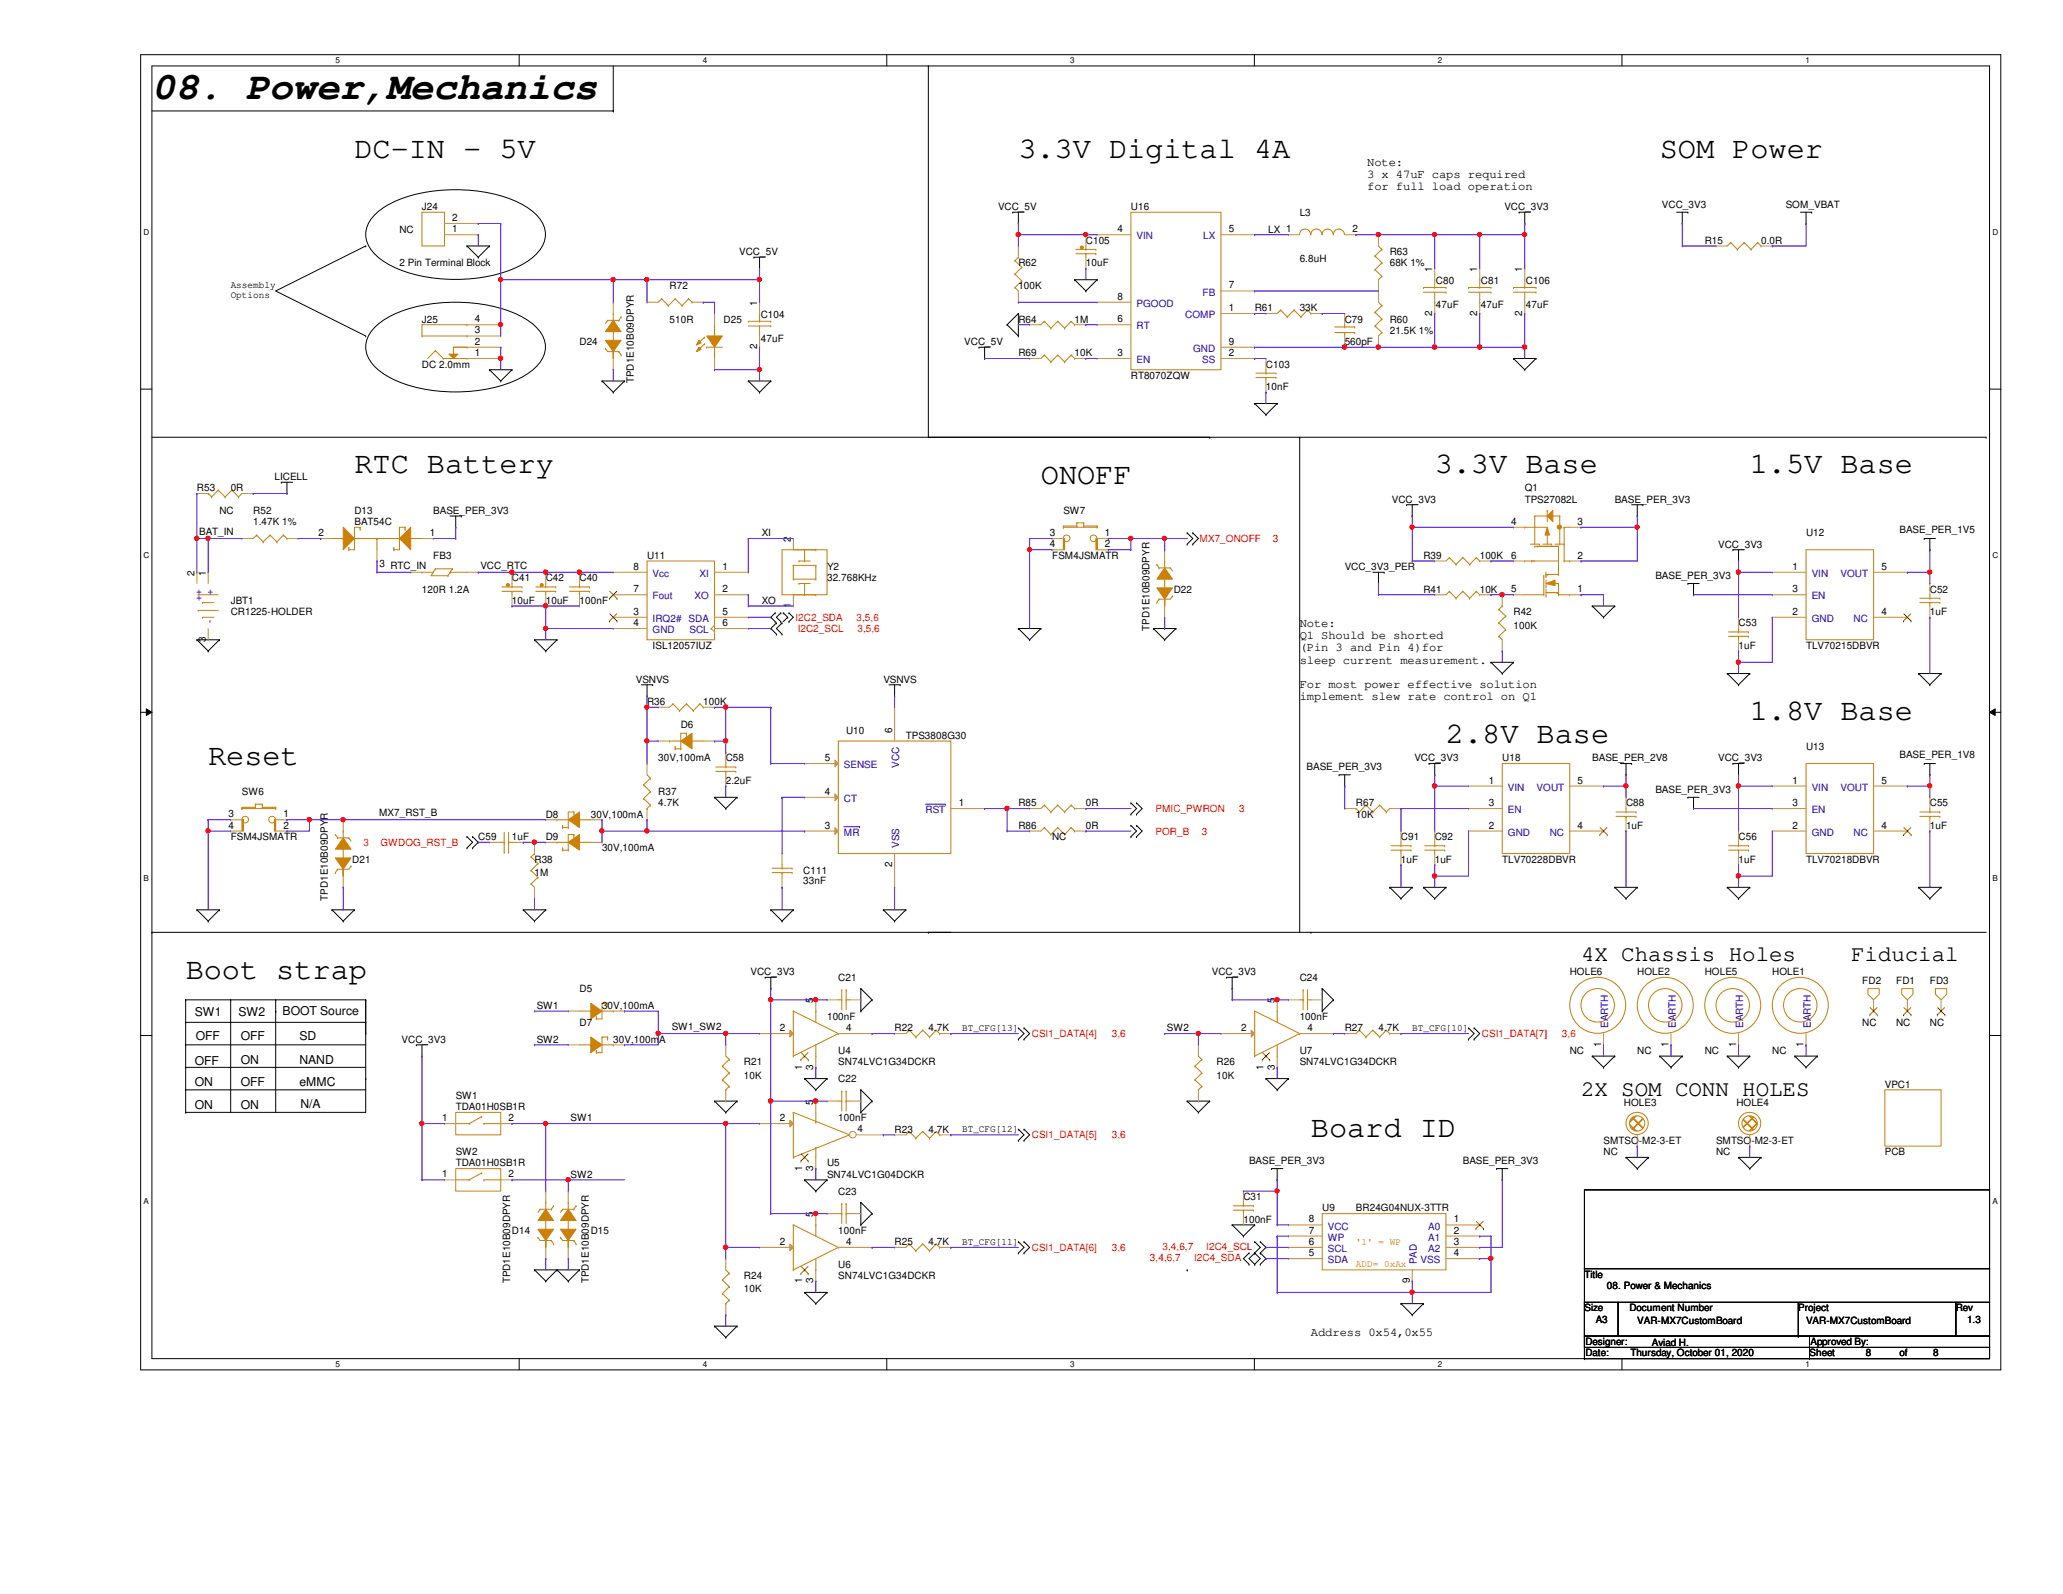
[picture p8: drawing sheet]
<svg xmlns="http://www.w3.org/2000/svg" width="279mm" height="216mm" viewBox="0 0 279 216" stroke-linecap="round" stroke-linejoin="round" font-family="sans-serif">
<defs><g id="words">
<text font-size="5.3" x="20.6" y="13.5">08. Power,Mechanics</text>
<g font-size="4.1">
<text x="48" y="21.4">DC-IN - 5V</text>
<text x="137.9" y="21.4">3.3V Digital 4A</text>
<text x="224.8" y="21.4">SOM Power</text>
<text x="48" y="64">RTC Battery</text>
<text x="141" y="65.6">ONOFF</text>
<text x="194.3" y="64">3.3V Base</text>
<text x="237" y="64">1.5V Base</text>
<text x="195.8" y="100.6">2.8V Base</text>
<text x="237" y="97.6">1.8V Base</text>
<text x="28.2" y="103.7">Reset</text>
<text x="25.1" y="132.6">Boot strap</text>
<text x="177.5" y="154">Board ID</text>
</g>
<g font-size="3">
<text x="214.1" y="130.2">4X Chassis Holes</text>
<text x="250.7" y="130.2">Fiducial</text>
<text x="214.1" y="148.5">2X SOM CONN HOLES</text>
</g>
<g font-size="1.7">
<text x="185.2" y="22.4">Note:</text>
<text x="185.2" y="24.1">3 x 47uF caps required</text>
<text x="185.2" y="25.7">for full load operation</text>
<text x="176" y="84.9">Note:</text>
<text x="176" y="86.6">Q1 Should be shorted</text>
<text x="176" y="88.2">(Pin 3 and Pin 4)for</text>
<text x="176" y="89.9">sleep current measurement.</text>
<text x="176" y="93.2">For most power effective solution</text>
<text x="176" y="94.8">implement slew rate control on Q1</text>
<text x="26.4" y="137.7">SW1</text>
<text x="32.3" y="137.7">SW2</text>
<text x="38.3" y="137.5">BOOT Source</text>
<text x="26.5" y="140.9">OFF</text>
<text x="32.6" y="140.9">OFF</text>
<text x="40.6" y="140.9">SD</text>
<text x="26.4" y="144.2">OFF</text>
<text x="26.4" y="147.1">ON</text>
<text x="32.6" y="147.1">OFF</text>
<text x="32.6" y="144.1">ON</text>
<text x="40.6" y="144.1">NAND</text>
<text x="40.6" y="147.1">eMMC</text>
<text x="26.4" y="150.2">ON</text>
<text x="32.6" y="150.2">ON</text>
<text x="40.7" y="150">N/A</text>
<text x="177.5" y="180.9">Address 0x54,0x55</text>
</g>
<g font-size="1.4">
<text x="57.1" y="28.4">J24</text>
<text x="61.3" y="29.9">2</text>
<text x="135.2" y="28.4">VCC_5V</text>
<text x="153.2" y="28.4">U16</text>
<text x="176" y="29.2">L3</text>
<text x="203.8" y="28.4">VCC_3V3</text>
<text x="225.1" y="28.2">VCC_3V3</text>
<text x="241.9" y="28.2">SOM_VBAT</text>
<text x="54.1" y="31.5">NC</text>
<text x="61.3" y="31.5">1</text>
<text x="100.1" y="34.5">VCC_5V</text>
<text x="147.1" y="33">C105</text>
<text x="151.3" y="31.5">4</text>
<text x="166.4" y="31.5">5</text>
<text x="171.7" y="31.5">LX 1</text>
<text x="176" y="35.5">6.8uH</text>
<text x="183.2" y="31.5">2</text>
<text x="188.2" y="34.5">R63</text>
<text x="230.9" y="33">R15</text>
<text x="238.5" y="33">0.0R</text>
<text x="31.2" y="39">Assembly</text>
<text x="31.2" y="40.4">Options</text>
<text x="54.1" y="36.1">2 Pin Terminal Block</text>
<text x="90.7" y="39.1">R72</text>
<text x="102.5" y="41.4" transform="rotate(-90 102.5 41.4)">1</text>
<text x="137.9" y="36.1">R62</text>
<text x="137.9" y="39.1">100K</text>
<text x="147.1" y="36.1">10uF</text>
<text x="151.3" y="40.6">8</text>
<text x="166.4" y="39.1">7</text>
<text x="188.2" y="36.1">68K 1%</text>
<text x="194" y="36.8" transform="rotate(-90 194 36.8)">1</text>
<text x="194.5" y="38.5">C80</text>
<text x="194.5" y="41.7">47uF</text>
<text x="200.1" y="36.8" transform="rotate(-90 200.1 36.8)">1</text>
<text x="200.6" y="38.5">C81</text>
<text x="200.6" y="41.7">47uF</text>
<text x="206.2" y="36.8" transform="rotate(-90 206.2 36.8)">1</text>
<text x="206.7" y="38.5">C106</text>
<text x="206.7" y="41.7">47uF</text>
<text x="57.1" y="43.7">J25</text>
<text x="64.3" y="46.7">2</text>
<text x="64.3" y="45.2">3</text>
<text x="64.3" y="43.6">4</text>
<text x="78.5" y="46.7">D24</text>
<text x="90.7" y="43.7">510R</text>
<text x="98" y="43.7">D25</text>
<text x="102.5" y="47.3" transform="rotate(-90 102.5 47.3)">2</text>
<text x="103" y="43.1">C104</text>
<text x="103" y="46.3">47uF</text>
<text x="130.6" y="46.7">VCC_5V</text>
<text x="137.9" y="43.7">R64</text>
<text x="145.5" y="43.7">1M</text>
<text x="151.3" y="43.6">6</text>
<text x="166.4" y="42.1">1</text>
<text x="166.4" y="46.7">9</text>
<text x="169.9" y="42.2">R61</text>
<text x="176" y="42.2">33K</text>
<text x="182.1" y="43.7">C79</text>
<text x="182.1" y="46.7">560pF</text>
<text x="188.2" y="43.7">R60</text>
<text x="188.2" y="45.2">21.5K 1%</text>
<text x="194" y="42.8" transform="rotate(-90 194 42.8)">2</text>
<text x="200.1" y="42.8" transform="rotate(-90 200.1 42.8)">2</text>
<text x="206.2" y="42.8" transform="rotate(-90 206.2 42.8)">2</text>
<text x="57.1" y="49.8">DC 2.0mm</text>
<text x="64.3" y="48.2">1</text>
<text x="85.9" y="51.9" transform="rotate(-90 85.9 51.9)">TPD1E10B09DPYR</text>
<text x="137.9" y="48.3">R69</text>
<text x="145.5" y="48.3">10K</text>
<text x="151.3" y="48.2">3</text>
<text x="153.2" y="51.3">RT8070ZQW</text>
<text x="166.4" y="48.2">2</text>
<text x="171.4" y="49.8">C103</text>
<text x="171.4" y="52.8">10nF</text>
<text x="37.2" y="65">LICELL</text>
<text x="26.7" y="66.5">R53</text>
<text x="29.7" y="69.6">NC</text>
<text x="31.2" y="66.5">0R</text>
<text x="34.3" y="69.6">R52</text>
<text x="34.3" y="71.1">1.47K 1%</text>
<text x="48" y="69.6">D13</text>
<text x="48" y="71.1">BAT54C</text>
<text x="58.7" y="69.6">BASE_PER_3V3</text>
<text x="144" y="69.6">SW7</text>
<text x="188.5" y="68.1">VCC_3V3</text>
<text x="204.7" y="71.1">4</text>
<text x="206.5" y="66.5">Q1</text>
<text x="206.5" y="68.1">TPS27082L</text>
<text x="213.7" y="71.1">3</text>
<text x="218.7" y="68.1">BASE_PER_3V3</text>
<text x="26.3" y="78" transform="rotate(-90 26.3 78)">2</text>
<text x="27" y="72.4">BAT_IN</text>
<text x="27.9" y="78" transform="rotate(-90 27.9 78)">1</text>
<text x="43.1" y="72.6">2</text>
<text x="51.4" y="76.7">3 RTC_IN</text>
<text x="58.2" y="72.6">1</text>
<text x="58.7" y="75.7">FB3</text>
<text x="65.1" y="77">VCC_RTC</text>
<text x="85.8" y="77.2">8</text>
<text x="87.6" y="75.7">U11</text>
<text x="97.8" y="77.2">1</text>
<text x="103.2" y="72.6">XI</text>
<text x="107.1" y="73.4" transform="rotate(-90 107.1 73.4)">2</text>
<text x="112" y="77.2">Y2</text>
<text x="142.2" y="72.6">3</text>
<text x="142.2" y="74.1">4</text>
<text x="142.5" y="75.7">FSM4JSMATR</text>
<text x="149.6" y="72.6">1</text>
<text x="149.6" y="74.1">2</text>
<text x="182.1" y="77.2">VCC_3V3_PER</text>
<text x="192.8" y="75.7">R39</text>
<text x="200.4" y="75.7">100K</text>
<text x="204.7" y="75.6">6</text>
<text x="213.7" y="75.6">2</text>
<text x="232.7" y="74.2">VCC_3V3</text>
<text x="242.8" y="77.2">1</text>
<text x="244.6" y="72.6">U12</text>
<text x="254.8" y="77.2">5</text>
<text x="257.3" y="72.2">BASE_PER_1V5</text>
<text x="31.2" y="81.8">JBT1</text>
<text x="31.2" y="83.3">CR1225-HOLDER</text>
<text x="57.2" y="80.3">120R 1.2A</text>
<text x="69.3" y="78.7">C41</text>
<text x="69.3" y="81.8">10uF</text>
<text x="73.9" y="78.7">C42</text>
<text x="73.9" y="81.8">10uF</text>
<text x="78.5" y="78.7">C40</text>
<text x="78.5" y="81.8">100nF</text>
<text x="85.8" y="83.3">3</text>
<text x="85.8" y="80.2">7</text>
<text x="97.8" y="80.2">2</text>
<text x="97.8" y="83.3">5</text>
<text x="103.2" y="81.8">XO</text>
<text x="107.1" y="82.4" transform="rotate(-90 107.1 82.4)">1</text>
<text x="112" y="78.7">32.768KHz</text>
<text x="159" y="80.3">D22</text>
<text x="192.8" y="80.3">R41</text>
<text x="200.4" y="80.3">10K</text>
<text x="204.7" y="80.2">5</text>
<text x="205" y="83.3">R42</text>
<text x="213.7" y="80.2">1</text>
<text x="224.2" y="78.4">BASE_PER_3V3</text>
<text x="242.8" y="80.2">3</text>
<text x="242.8" y="83.3">2</text>
<text x="254.8" y="83.3">4</text>
<text x="261.4" y="80.3">C52</text>
<text x="261.4" y="83.3">1uF</text>
<text x="27.9" y="87" transform="rotate(-90 27.9 87)">3</text>
<text x="85.8" y="84.8">4</text>
<text x="88.4" y="87.9">ISL12057IUZ</text>
<text x="97.8" y="84.8">6</text>
<text x="155.7" y="85.4" transform="rotate(-90 155.7 85.4)">TPD1E10B09DPYR</text>
<text x="205" y="85.1">100K</text>
<text x="235.5" y="84.8">C53</text>
<text x="235.5" y="87.9">1uF</text>
<text x="244.6" y="87.9">TLV70215DBVR</text>
<text x="86.1" y="92.5">VSNVS</text>
<text x="87.6" y="95.5">R36</text>
<text x="95.3" y="95.5">100K</text>
<text x="119.6" y="92.5">VSNVS</text>
<text x="92.2" y="98.6">D6</text>
<text x="114.6" y="99.5">U10</text>
<text x="120.8" y="99.3" transform="rotate(-90 120.8 99.3)">6</text>
<text x="122.7" y="100.1">TPS3808G30</text>
<text x="244.6" y="101.6">U13</text>
<text x="32.8" y="107.7">SW6</text>
<text x="89.2" y="103.1">30V,100mA</text>
<text x="89.2" y="107.7">R37</text>
<text x="98.3" y="103.1">C58</text>
<text x="98.3" y="106.2">2.2uF</text>
<text x="111.7" y="103.1">5</text>
<text x="111.7" y="107.7">4</text>
<text x="177" y="104.4">BASE_PER_3V3</text>
<text x="191.6" y="103.1">VCC_3V3</text>
<text x="201.6" y="106.1">1</text>
<text x="203.5" y="103.1">U18</text>
<text x="213.7" y="106.1">5</text>
<text x="215.6" y="103.1">BASE_PER_2V8</text>
<text x="224.2" y="107.4">BASE_PER_3V3</text>
<text x="232.7" y="103.1">VCC_3V3</text>
<text x="242.8" y="106.1">1</text>
<text x="254.8" y="106.1">5</text>
<text x="257.3" y="102.7">BASE_PER_1V8</text>
<text x="30.9" y="110.7">3</text>
<text x="30.9" y="112.2">4</text>
<text x="31.2" y="113.8">FSM4JSMATR</text>
<text x="38.4" y="110.7">1</text>
<text x="38.4" y="112.2">2</text>
<text x="51.4" y="110.5">MX7_RST_B</text>
<text x="64.8" y="113.8">C59</text>
<text x="69.3" y="113.8">1uF</text>
<text x="73.9" y="110.7">D8</text>
<text x="73.9" y="113.8">D9</text>
<text x="80" y="110.7">30V,100mA</text>
<text x="89.2" y="109.2">4.7K</text>
<text x="111.7" y="112.2">3</text>
<text x="129.8" y="109.2">1</text>
<text x="137.9" y="112.3">R86</text>
<text x="137.9" y="109.2">R85</text>
<text x="142.5" y="113.8">NC</text>
<text x="147.1" y="112.3">0R</text>
<text x="147.1" y="109.2">0R</text>
<text x="183.6" y="109.2">R67</text>
<text x="183.6" y="110.7">10K</text>
<text x="189.7" y="113.8">C91</text>
<text x="194.3" y="113.8">C92</text>
<text x="201.6" y="109.2">3</text>
<text x="201.6" y="112.2">2</text>
<text x="213.7" y="112.2">4</text>
<text x="220.2" y="109.2">C88</text>
<text x="220.2" y="112.3">1uF</text>
<text x="235.5" y="113.8">C56</text>
<text x="242.8" y="109.2">3</text>
<text x="242.8" y="112.2">2</text>
<text x="254.8" y="112.2">4</text>
<text x="261.4" y="109.2">C55</text>
<text x="261.4" y="112.3">1uF</text>
<text x="47.7" y="116.8">D21</text>
<text x="72.4" y="116.8">R38</text>
<text x="72.4" y="118.7">1M</text>
<text x="81.5" y="115.3">30V,100mA</text>
<text x="108.8" y="118.4">C111</text>
<text x="108.8" y="119.7">33nF</text>
<text x="120.8" y="117.4" transform="rotate(-90 120.8 117.4)">2</text>
<text x="189.7" y="116.8">1uF</text>
<text x="194.3" y="116.8">1uF</text>
<text x="203.5" y="116.8">TLV70228DBVR</text>
<text x="235.5" y="116.8">1uF</text>
<text x="244.6" y="116.8">TLV70218DBVR</text>
<text x="44.4" y="122" transform="rotate(-90 44.4 122)">TPD1E10B09DPYR</text>
<text x="72.7" y="136.7">SW1</text>
<text x="78.5" y="134.4">D5</text>
<text x="81.5" y="136.7">30V,100mA</text>
<text x="101.6" y="132.1">VCC_3V3</text>
<text x="110.2" y="135.9" transform="rotate(-90 110.2 135.9)">5</text>
<text x="113.5" y="132.8">C21</text>
<text x="164.1" y="132.1">VCC_3V3</text>
<text x="172.6" y="135.9" transform="rotate(-90 172.6 135.9)">5</text>
<text x="176" y="132.8">C24</text>
<text x="212.6" y="132.1">HOLE6</text>
<text x="221.7" y="132.1">HOLE2</text>
<text x="230.9" y="132.1">HOLE5</text>
<text x="240" y="132.1">HOLE1</text>
<text x="252.2" y="133.3">FD2</text>
<text x="256.8" y="133.3">FD1</text>
<text x="261.4" y="133.3">FD3</text>
<text x="54.4" y="141.2">VCC_3V3</text>
<text x="72.7" y="141.2">SW2</text>
<text x="78.5" y="138.9">D7</text>
<text x="83.1" y="141.2">30V,100mA</text>
<text x="91" y="139.5">SW1_SW2</text>
<text x="105.6" y="139.7">2</text>
<text x="112" y="138.2">100nF</text>
<text x="113.5" y="142.7">U4</text>
<text x="114.6" y="139.7">4</text>
<text x="121.2" y="139.7">R22</text>
<text x="125.7" y="139.7">4.7K</text>
<text x="130.3" y="139.6">BT_CFG[13]</text>
<text x="158" y="139.7">SW2</text>
<text x="168.1" y="139.7">2</text>
<text x="176" y="138.2">100nF</text>
<text x="176" y="142.7">U7</text>
<text x="177.1" y="139.7">4</text>
<text x="182.1" y="139.7">R27</text>
<text x="186.7" y="139.7">4.7K</text>
<text x="191.3" y="139.6">BT_CFG[10]</text>
<text x="212.6" y="142.7">NC</text>
<text x="216.8" y="141.8" transform="rotate(-90 216.8 141.8)">1</text>
<text x="221.7" y="142.7">NC</text>
<text x="226" y="141.8" transform="rotate(-90 226 141.8)">1</text>
<text x="230.9" y="142.7">NC</text>
<text x="235.1" y="141.8" transform="rotate(-90 235.1 141.8)">1</text>
<text x="240" y="142.7">NC</text>
<text x="244.3" y="141.8" transform="rotate(-90 244.3 141.8)">1</text>
<text x="252.2" y="138.9">NC</text>
<text x="256.8" y="138.9">NC</text>
<text x="261.4" y="138.9">NC</text>
<text x="61.7" y="148.8">SW1</text>
<text x="100.8" y="144.3">R21</text>
<text x="100.8" y="146.1">10K</text>
<text x="108.6" y="144.9" transform="rotate(-90 108.6 144.9)">1</text>
<text x="110.2" y="149.6" transform="rotate(-90 110.2 149.6)">5</text>
<text x="110.2" y="144.9" transform="rotate(-90 110.2 144.9)">3</text>
<text x="113.5" y="146.6">C22</text>
<text x="113.5" y="144.3">SN74LVC1G34DCKR</text>
<text x="164.8" y="144.3">R26</text>
<text x="164.8" y="146.1">10K</text>
<text x="171.1" y="144.9" transform="rotate(-90 171.1 144.9)">1</text>
<text x="172.6" y="144.9" transform="rotate(-90 172.6 144.9)">3</text>
<text x="176" y="144.3">SN74LVC1G34DCKR</text>
<text x="219.9" y="149.8">HOLE3</text>
<text x="235.2" y="149.8">HOLE4</text>
<text x="255.3" y="147.3">VPC1</text>
<text x="59.9" y="151.8">1</text>
<text x="61.7" y="150.4">TDA01H0SB1R</text>
<text x="68.9" y="151.8">2</text>
<text x="77.3" y="151.9">SW1</text>
<text x="105.6" y="151.8">2</text>
<text x="113.5" y="151.9">100nF</text>
<text x="116.1" y="153.4">4</text>
<text x="121.2" y="153.4">R23</text>
<text x="125.7" y="153.4">4.7K</text>
<text x="130.3" y="153.3">BT_CFG[12]</text>
<text x="217.2" y="154.9">SMTSO-M2-3-ET</text>
<text x="232.4" y="154.9">SMTSO-M2-3-ET</text>
<text x="59.9" y="159.5">1</text>
<text x="61.7" y="156.5">SW2</text>
<text x="61.7" y="158">TDA01H0SB1R</text>
<text x="68.9" y="159.5">2</text>
<text x="77.3" y="159.5">SW2</text>
<text x="108.6" y="158.6" transform="rotate(-90 108.6 158.6)">1</text>
<text x="110.2" y="158.6" transform="rotate(-90 110.2 158.6)">3</text>
<text x="112" y="158">U5</text>
<text x="112" y="159.5">SN74LVC1G04DCKR</text>
<text x="113.5" y="161.8">C23</text>
<text x="169.2" y="157.7">BASE_PER_3V3</text>
<text x="198.1" y="157.7">BASE_PER_3V3</text>
<text x="217.2" y="156.5">NC</text>
<text x="232.4" y="156.5">NC</text>
<text x="255.3" y="156.5">PCB</text>
<text x="69.3" y="167.1">D14</text>
<text x="80" y="167.1">D15</text>
<text x="110.2" y="164.8" transform="rotate(-90 110.2 164.8)">5</text>
<text x="113.5" y="167.1">100nF</text>
<text x="168.4" y="162.6">C31</text>
<text x="168.4" y="165.6">100nF</text>
<text x="177.2" y="167.1">7</text>
<text x="177.2" y="165.6">8</text>
<text x="179.1" y="164.1">U9</text>
<text x="183.6" y="164.1">BR24G04NUX-3TTR</text>
<text x="196.9" y="165.6">1</text>
<text x="196.9" y="167.1">2</text>
<text x="69.1" y="173.8" transform="rotate(-90 69.1 173.8)">TPD1E10B09DPYR</text>
<text x="79.8" y="173.8" transform="rotate(-90 79.8 173.8)">TPD1E10B09DPYR</text>
<text x="100.8" y="173.2">R24</text>
<text x="105.6" y="168.6">2</text>
<text x="108.6" y="173.8" transform="rotate(-90 108.6 173.8)">1</text>
<text x="110.2" y="173.8" transform="rotate(-90 110.2 173.8)">3</text>
<text x="113.5" y="171.7">U6</text>
<text x="113.5" y="173.2">SN74LVC1G34DCKR</text>
<text x="114.6" y="168.6">4</text>
<text x="121.2" y="168.7">R25</text>
<text x="125.7" y="168.7">4.7K</text>
<text x="130.3" y="168.6">BT_CFG[11]</text>
<text x="177.2" y="170.1">5</text>
<text x="177.2" y="168.6">6</text>
<text x="190.9" y="173.8" transform="rotate(-90 190.9 173.8)">9</text>
<text x="196.9" y="168.6">3</text>
<text x="196.9" y="170.1">4</text>
<text x="214.6" y="173.1">Title</text>
<text x="100.8" y="175">10K</text>
<text x="214.6" y="177.6">Size</text>
<text x="216.1" y="179.2">A3</text>
<text x="217.6" y="174.6">08. Power &amp; Mechanics</text>
<text x="220.7" y="177.6">Document Number</text>
<text x="221.7" y="179.3">VAR-MX7CustomBoard</text>
<text x="243.5" y="177.6">Project</text>
<text x="244.6" y="179.3">VAR-MX7CustomBoard</text>
<text x="264.9" y="177.6">Rev</text>
<text x="266.4" y="179.2">1.3</text>
<text x="214.7" y="183.7">Date:</text>
<text x="214.7" y="182.2">Designer:</text>
<text x="220.8" y="183.7">Thursday, October 01, 2020</text>
<text x="223.7" y="182.4">Aviad H.</text>
<text x="245.1" y="183.7">Sheet</text>
<text x="245.2" y="182.2">Approved By:</text>
<text x="252.7" y="183.7">8</text>
<text x="257.3" y="183.7">of</text>
<text x="261.8" y="183.7">8</text>
</g>
<g font-size="1.4" fill="#00c">
<text x="153.9" y="32.4">VIN</text>
<text x="162.9" y="32.4">LX</text>
<text x="153.9" y="41.6">PGOOD</text>
<text x="162.9" y="40">FB</text>
<text x="153.9" y="44.6">RT</text>
<text x="160.5" y="43.1">COMP</text>
<text x="161.6" y="47.7">GND</text>
<text x="153.9" y="49.2">EN</text>
<text x="162.8" y="49.2">SS</text>
<text x="27.3" y="81.4" transform="rotate(-90 27.3 81.4)">++</text>
<text x="28.8" y="80.6" transform="rotate(-90 28.8 80.6)">+</text>
<text x="88.4" y="78.1">Vcc</text>
<text x="88.4" y="81.2">Fout</text>
<text x="94.1" y="81.2">XO</text>
<text x="94.7" y="78.1">XI</text>
<text x="245.4" y="78.1">VIN</text>
<text x="245.4" y="81.2">EN</text>
<text x="249.3" y="78.1">VOUT</text>
<text x="28.8" y="84.4" transform="rotate(-90 28.8 84.4)">-</text>
<text x="88.4" y="85.8">GND</text>
<text x="88.4" y="84.2">IRQ2# SDA</text>
<text x="93.4" y="85.8">SCL</text>
<text x="245.4" y="84.2">GND</text>
<text x="251" y="84.2">NC</text>
<text x="114.3" y="104.1">SENSE</text>
<text x="121.8" y="104" transform="rotate(-90 121.8 104)">VCC</text>
<text x="204.2" y="107.1">VIN</text>
<text x="208.1" y="107.1">VOUT</text>
<text x="245.4" y="107.1">VIN</text>
<text x="249.3" y="107.1">VOUT</text>
<text x="114.3" y="108.6">CT</text>
<text x="114.3" y="113.2">MR</text>
<text x="125.3" y="110.2">RST</text>
<text x="204.2" y="110.2">EN</text>
<text x="204.2" y="113.2">GND</text>
<text x="209.9" y="113.2">NC</text>
<text x="245.4" y="110.2">EN</text>
<text x="245.4" y="113.2">GND</text>
<text x="251" y="113.2">NC</text>
<text x="121.8" y="114.8" transform="rotate(-90 121.8 114.8)">VSS</text>
<text x="217.8" y="139.2" transform="rotate(-90 217.8 139.2)">EARTH</text>
<text x="226.9" y="139.2" transform="rotate(-90 226.9 139.2)">EARTH</text>
<text x="236.1" y="139.2" transform="rotate(-90 236.1 139.2)">EARTH</text>
<text x="245.2" y="139.2" transform="rotate(-90 245.2 139.2)">EARTH</text>
<text x="179.8" y="166.5">VCC</text>
<text x="193.4" y="166.5">A0</text>
<text x="179.8" y="171.1">SDA</text>
<text x="179.8" y="169.6">SCL</text>
<text x="179.8" y="168.1">WP</text>
<text x="191.9" y="171.2" transform="rotate(-90 191.9 171.2)">PAD</text>
<text x="192.4" y="171.1">VSS</text>
<text x="193.4" y="168.1">A1</text>
<text x="193.4" y="169.6">A2</text>
</g>
<g font-size="1.4" fill="#f00">
<text x="162.5" y="73.4">MX7_ONOFF</text>
<text x="172.4" y="73.4">3</text>
<text x="107.7" y="84.1">I2C2_SDA</text>
<text x="108" y="85.6">I2C2_SCL</text>
<text x="116" y="84.1">3,5,6</text>
<text x="116.1" y="85.6">3,5,6</text>
<text x="156.5" y="110">PMIC_PWRON</text>
<text x="156.5" y="113">POR_B</text>
<text x="162.8" y="113">3</text>
<text x="167.8" y="110">3</text>
<text x="49.2" y="114.6">3</text>
<text x="51.5" y="114.6">GWDOG_RST_B</text>
<text x="139.7" y="140.5">CSI1_DATA[4]</text>
<text x="150.6" y="140.5">3,6</text>
<text x="200.7" y="140.5">CSI1_DATA[7]</text>
<text x="211.5" y="140.5">3,6</text>
<text x="139.7" y="154.2">CSI1_DATA[5]</text>
<text x="150.6" y="154.2">3,6</text>
<text x="139.7" y="169.4">CSI1_DATA[6]</text>
<text x="150.6" y="169.4">3,6</text>
<text x="155.7" y="170.8">3,4,6,7</text>
<text x="157.4" y="169.2">3,4,6,7</text>
<text x="161.7" y="170.8">I2C4_SDA</text>
<text x="163.4" y="169.2">I2C4_SCL</text>
</g>
<g font-size="1.4" fill="#cc8006">
<text x="183.6" y="171.6">ADD= 0xAx</text>
<text x="183.6" y="168.6">'1' = WP</text>
</g>
<g font-size="1.1">
<text x="45.4" y="8.6">5</text>
<text x="95.2" y="8.6">4</text>
<text x="144.9" y="8.6">3</text>
<text x="194.7" y="8.6">2</text>
<text x="244.5" y="8.6">1</text>
<text x="19.4" y="31.8">D</text>
<text x="269.8" y="31.8">D</text>
<text x="19.4" y="75.6">C</text>
<text x="269.8" y="75.6">C</text>
<text x="19.4" y="119.3">B</text>
<text x="269.8" y="119.3">B</text>
<text x="19.4" y="163.1">A</text>
<text x="269.8" y="163.1">A</text>
<text x="45.4" y="185.2">5</text>
<text x="95.2" y="185.2">4</text>
<text x="144.9" y="185.2">3</text>
<text x="194.7" y="185.2">2</text>
<text x="244.5" y="185.2">1</text>
</g>
</g></defs>
<path d="M19.1 7.4h251.9v178.1h-251.9zM20.6 8.9h248.9v175.1h-248.9z" fill="none" stroke="#000" stroke-width=".14"/>
<g fill="#fff">
<path d="M45.4 7.6h.6v1.2h-.6z"/>
<path d="M45.4 184.2h.6v1.2h-.6z"/>
</g>
<path d="M70.3 7.4v1.5M70.3 184v1.5" fill="none" stroke="#000" stroke-width=".14"/>
<g fill="#fff">
<path d="M95.2 7.6h.6v1.2h-.6z"/>
<path d="M95.2 184.2h.6v1.2h-.6z"/>
</g>
<path d="M120.1 7.4v1.5M120.1 184v1.5" fill="none" stroke="#000" stroke-width=".14"/>
<g fill="#fff">
<path d="M144.9 7.6h.6v1.2h-.6z"/>
<path d="M144.9 184.2h.6v1.2h-.6z"/>
</g>
<path d="M169.9 7.4v1.5M169.9 184v1.5" fill="none" stroke="#000" stroke-width=".14"/>
<g fill="#fff">
<path d="M194.7 7.6h.6v1.2h-.6z"/>
<path d="M194.7 184.2h.6v1.2h-.6z"/>
</g>
<path d="M219.7 7.4v1.5M219.7 184v1.5" fill="none" stroke="#000" stroke-width=".14"/>
<g fill="#fff">
<path d="M244.5 7.6h.6v1.2h-.6z"/>
<path d="M244.5 184.2h.6v1.2h-.6z"/>
<path d="M19.4 30.8h.8v1.2h-.8z"/>
<path d="M269.8 30.8h.8v1.2h-.8z"/>
<path d="M19.4 74.6h.8v1.2h-.8z"/>
<path d="M269.8 74.6h.8v1.2h-.8z"/>
</g>
<path d="M19.1 52.7h1.5M269.5 52.7h1.5" fill="none" stroke="#000" stroke-width=".14"/>
<g fill="#fff">
<path d="M19.4 118.4h.8v1.1h-.8z"/>
<path d="M269.8 118.4h.8v1.1h-.8z"/>
</g>
<path d="M19.1 96.5h1.5M19.8 96l.8 .5-.8 .4zM269.5 96.5l.7-.5v.9zM269.5 96.5h1.5" fill="none" stroke="#000" stroke-width=".14"/>
<path d="M19.8 96l.8 .5-.8 .4zM269.5 96.5l.7-.5v.9z" fill="#000"/>
<g fill="#fff">
<path d="M19.4 162.1h.8v1.2h-.8z"/>
<path d="M269.8 162.1h.8v1.2h-.8z"/>
</g>
<g fill="none" stroke="#000" stroke-width=".14">
<path d="M20.6 15h62.5M83.1 15h.1M83.1 8.9v6.1M125.7 8.9h.1M125.7 8.9v50.3M49.5 33.3h.1M49.5 33.3l-12.2 6.1 12.2 6.1M50.9 28.9a13.8 13.8 0 0 1 7.8-3 21.2 21.2 0 0 1 12.1 1.8 5.9 5.9 0 0 1 3 3.3 3.6 3.6 0 0 1-1.4 3.6 15.4 15.4 0 0 1-9.2 3.2 19.9 19.9 0 0 1-10.6-2 5.9 5.9 0 0 1-3-3.3 3.6 3.6 0 0 1 1.3-3.6zM63.2 33.3h.1M63.2 33.3h3.1M63.2 33.3l1.6 1.5M64.8 34.8h.1"/>
<path d="M66.3 33.3h.1M66.3 33.3l-1.5 1.5M102.1 34.8h.1M102.1 34.8h1.5M102.9 36.4h.1M102.9 34.8v1.6M137.2 28.7h.1M137.2 28.7h1.5M137.9 30.3h.1M137.9 28.7v1.6M145.5 37.9h.1M145.5 37.9h3.1"/>
<path d="M145.5 37.9l1.6 1.5M147.1 39.4h.1M148.6 37.9h.1M148.6 37.9l-1.5 1.5M205.7 28.7h.1M205.7 28.7h1.6M206.5 30.3h.1M206.5 28.7v1.6M227.1 28.7h1.5M227.8 30.3h.1M227.8 28.7v1.6M228.6 28.7h.1"/>
<path d="M243.8 28.7h1.6M244.6 30.3h.1M244.6 28.7v1.6M245.4 28.7h.1M20.6 59.2h248.4M49.5 45.5h.1M50.9 44.1a13.8 13.8 0 0 1 7.8-3 21.2 21.2 0 0 1 12.1 1.9 5.9 5.9 0 0 1 3 3.2 3.6 3.6 0 0 1-1.4 3.6 15.4 15.4 0 0 1-9.2 3.2 19.9 19.9 0 0 1-10.6-2 5.9 5.9 0 0 1-3-3.3 3.6 3.6 0 0 1 1.3-3.6zM66.3 50.1h.1M66.3 50.1h3M66.3 50.1l1.5 1.5M67.8 51.6h.1M69.3 50.1h.1"/>
<path d="M69.3 50.1l-1.5 1.5M81.5 51.6h.1M81.5 51.6h3.1M81.5 51.6l1.6 1.5M83.1 53.1h.1M84.6 51.6h.1M84.6 51.6l-1.5 1.5M101.3 51.6h.1M101.3 51.6h3.1M101.3 51.6l1.6 1.5M102.9 53.1h.1M104.4 51.6h.1"/>
<path d="M104.4 51.6l-1.5 1.5M132.6 47h.1M132.6 47h1.5M133.4 48.6h.1M133.4 47v1.6M136.4 44h.1M136.4 44l1.5 1.5M137.9 45.5h.1M137.9 42.5h.1M137.9 42.5v3M137.9 42.5l-1.5 1.5M163.8 59.2h.1"/>
<path d="M169.9 54.7h.1M169.9 54.7h3.1M169.9 54.7l1.6 1.5M171.5 56.2h.1M173 54.7h.1M173 54.7l-1.5 1.5M176 59.2h.1M176 59.2v67.1M205 48.6h.1M205 48.6h3M205 48.6l1.5 1.5M206.5 50.1h.1"/>
<path d="M208 48.6h.1M208 48.6l-1.5 1.5M269 59.2h.1M38.1 65.3h.1M38.1 65.3h1.5M38.9 66.8h.1M38.9 65.3v1.5M61 69.9h1.5M61.7 71.4h.1M61.7 69.9v1.5M62.5 69.9h.1M160.8 72.2h.1"/>
<path d="M160.8 73.7h.1M160.8 72.2l.7 .7-.7 .8M161.5 72.2h.1M161.5 73.7h.1M161.5 72.2l.8 .7-.8 .8M185.9 77.5h1.6M186.7 79h.1M186.7 77.5v1.5M187.5 77.5h.1M190.5 68.4h.1M190.5 68.4h1.5M191.3 69.9h.1"/>
<path d="M191.3 68.4v1.5M221 68.4h1.5M221.7 69.9h.1M221.7 68.4v1.5M222.5 68.4h.1M228.6 79h.1M228.6 79h1.5M229.4 79v1.6M234.7 74.5h.1M234.7 74.5h1.5M235.5 76h.1M235.5 74.5v1.5"/>
<path d="M260.6 72.9h.1M260.6 72.9h1.5M261.4 74.5h.1M261.4 72.9v1.6M26.7 86.7h.1M26.7 86.7h3M26.7 86.7l1.5 1.5M28.2 88.2h.1M29.7 86.7h.1M29.7 86.7l-1.5 1.5M72.4 86.7h.1M72.4 86.7h3"/>
<path d="M72.4 86.7l1.5 1.5M73.9 88.2h.1M75.4 86.7h.1M75.4 86.7l-1.5 1.5M86.9 92.8h1.5M87.6 94.3h.1M87.6 92.8v1.5M88.4 92.8h.1M105 83h.1M105 84.2h.1M105 83l-.6 .6 .6 .6M105.2 84.4h.1"/>
<path d="M105.2 85.9h.1M105.2 84.4l-.8 .7 .8 .8M105.7 83h.1M105.7 84.2h.1M105.7 83l-.5 .6 .5 .6M105.9 85.9h.1M105.9 84.4h.1M105.9 84.4l-.7 .7 .7 .8M106.1 83h.1M106.1 83l.6 .6M106.7 83.6h.1M106.7 83.6l-.6 .6"/>
<path d="M106.8 84.2h.1M106.8 83h.1M106.8 83l.6 .6-.6 .6M120.4 92.8h1.5M121.2 94.3h.1M121.2 92.8v1.5M121.9 92.8h.1M137.9 85.1h.1M137.9 85.1h3.1M137.9 85.1l1.5 1.6M139.4 86.7h.1M141 85.1h.1"/>
<path d="M141 85.1l-1.6 1.6M156.2 85.1h.1M156.2 85.1h3.1M156.2 85.1l1.5 1.6M157.7 86.7h.1M159.3 85.1h.1M159.3 85.1l-1.6 1.6M201.9 89.7h.1M201.9 89.7h3.1M201.9 89.7l1.6 1.5M203.5 91.2h.1M205 89.7h.1"/>
<path d="M205 89.7l-1.5 1.5M215.6 82.1h.1M215.6 82.1h3.1M215.6 82.1l1.6 1.5M217.2 83.6h.1M218.7 82.1h.1M218.7 82.1l-1.5 1.5M229.4 80.6h.1M233.9 91.2h.1M233.9 91.2h3.1M233.9 91.2l1.6 1.6M235.5 92.8h.1"/>
<path d="M237 91.2h.1M237 91.2l-1.5 1.6M259.8 91.2h.1M259.8 91.2h3.1M259.8 91.2l1.6 1.6M261.4 92.8h.1M262.9 91.2h.1M262.9 91.2l-1.5 1.6M63.2 114.8h.1M63.2 113.3h.1M63.2 113.3l.8 .8-.8 .7M64 113.3h.1"/>
<path d="M64 114.8h.1M64 113.3l.8 .8-.8 .7M96.8 108h.1M96.8 108h3M96.8 108l1.5 1.5M98.3 109.5h.1M99.8 108h.1M99.8 108l-1.5 1.5M153.2 108.8h.1M153.2 110.3h.1M153.2 111.8h.1M153.2 113.3h.1"/>
<path d="M153.2 108.8l.7 .7-.7 .8M153.2 111.8l.7 .8-.7 .7M153.9 108.8h.1M153.9 110.3h.1M153.9 111.8h.1M153.9 113.3h.1M153.9 111.8l.8 .8-.8 .7M153.9 108.8l.8 .7-.8 .8M181.4 104.9h.1M181.4 104.9h1.5M182.1 106.5h.1M182.1 104.9v1.6"/>
<path d="M193.5 103.4h.1M193.5 103.4h1.6M194.3 104.9h.1M194.3 103.4v1.5M219.5 103.4h1.5M220.2 104.9h.1M220.2 103.4v1.5M221 103.4h.1M228.6 108h.1M228.6 108h1.5M229.4 109.5h.1M229.4 108v1.5"/>
<path d="M234.7 103.4h.1M234.7 103.4h1.5M235.5 104.9h.1M235.5 103.4v1.5M260.6 103.4h.1M260.6 103.4h1.5M261.4 104.9h.1M261.4 103.4v1.5M20.6 126.3h.1M20.6 126.3h248.4M25.1 138.5h.1M25.1 135.4h.1"/>
<path d="M25.1 138.5h24.4M25.1 135.4h24.4M25.1 135.4v15.3M26.7 123.2h.1M26.7 123.2h3M26.7 123.2l1.5 1.6M28.2 124.8h.1M29.7 123.2h.1M29.7 123.2l-1.5 1.6M31.2 135.4h.1M31.2 135.4v15.3M37.3 135.4h.1"/>
<path d="M37.3 136.9h.1M37.3 135.4v15.3M45 123.2h.1M45 123.2h3M45 123.2l1.5 1.6M46.5 124.8h.1M48 123.2h.1M48 123.2l-1.5 1.6M49.5 140h.1M49.5 135.4h.1M49.5 138.5h.1M49.5 135.4v15.3h-24.4"/>
<path d="M70.9 123.2h.1M70.9 123.2h3M70.9 123.2l1.5 1.6M72.4 124.8h.1M73.9 123.2h.1M73.9 123.2l-1.5 1.6M103.6 132.4h.1M103.6 132.4h1.6M104.4 133.9h.1M104.4 123.2h.1M104.4 132.4v1.5M104.4 123.2h3"/>
<path d="M104.4 123.2l1.5 1.6M105.9 124.8h.1M107.4 123.2h.1M107.4 123.2l-1.5 1.6M116.6 133.9h.1M116.6 136.9h.1M116.6 133.9v3M116.6 133.9l1.5 1.5M118.1 135.4h.1M118.1 135.4l-1.5 1.5M119.6 123.2h.1M119.6 123.2h3.1"/>
<path d="M119.6 123.2l1.6 1.6M121.2 124.8h.1M122.7 123.2h.1M122.7 123.2l-1.5 1.6M125.7 126.3h.1M137.9 139.2h.1M137.9 139.2l.8 .8-.8 .8M138.7 139.2h.1M138.7 139.2l.7 .8-.7 .8M166.1 132.4h.1M166.1 132.4h1.5M166.9 133.9h.1"/>
<path d="M166.9 132.4v1.5M177.5 126.3h.1M179.1 133.9h.1M179.1 136.9h.1M179.1 133.9v3M179.1 133.9l1.5 1.5M180.6 135.4h.1M180.6 135.4l-1.5 1.5M188.2 120.2h.1M188.2 120.2h3.1M188.2 120.2l1.5 1.5M189.7 121.7h.1"/>
<path d="M191.3 120.2h.1M191.3 120.2l-1.6 1.5M192.8 120.2h.1M192.8 120.2h3M192.8 120.2l1.5 1.5M194.3 121.7h.1M195.8 120.2h.1M195.8 120.2l-1.5 1.5M198.9 139.2h.1M198.9 139.2l.7 .8-.7 .8M199.6 139.2h.1M199.6 139.2l.8 .8-.8 .8"/>
<path d="M218.7 120.2h.1M218.7 120.2h3M218.7 120.2l1.5 1.5M220.2 121.7h.1M221.7 120.2h.1M221.7 120.2l-1.5 1.5M233.9 120.2h.1M233.9 120.2h3.1M233.9 120.2l1.6 1.5M235.5 121.7h.1M237 120.2h.1M237 120.2l-1.5 1.5"/>
<path d="M259.8 120.2h.1M259.8 120.2h3.1M259.8 120.2l1.6 1.5M261.4 121.7h.1M262.9 120.2h.1M262.9 120.2l-1.5 1.5M19.1 140.2h1.5M25.1 144.6h.1M25.1 150.7h.1M25.1 147.6h.1M25.1 141.5h.1M25.1 144.6h24.4"/>
<path d="M25.1 147.6h24.4M25.1 141.5h24.4M49.5 146.1h.1M56.4 141.5h.1M56.4 141.5h1.5M57.2 143h.1M57.2 141.5v1.5M96.8 149.1h.1M96.8 149.1h3M96.8 149.1l1.5 1.6M98.3 150.7h.1M99.8 149.1h.1"/>
<path d="M99.8 149.1l-1.5 1.6M109 146.1h.1M109 159.8h.1M109 146.1h3M109 146.1l1.5 1.5M109 159.8h3M109 159.8l1.5 1.5M110.5 147.6h.1M112 146.1h.1M112 159.8h.1M112 146.1l-1.5 1.5M112 159.8l-1.5 1.5"/>
<path d="M116.6 147.6h.1M116.6 150.7h.1M116.6 147.6v3.1M116.6 147.6l1.5 1.5M118.1 149.1h.1M118.1 149.1l-1.5 1.6M137.9 140.8h.1M137.9 152.9h.1M137.9 154.5h.1M137.9 152.9l.8 .8-.8 .8M138.7 140.8h.1M138.7 152.9h.1"/>
<path d="M138.7 154.5h.1M138.7 152.9l.7 .8-.7 .8M160.8 149.1h.1M160.8 149.1h3M160.8 149.1l1.5 1.6M162.3 150.7h.1M163.8 149.1h.1M163.8 149.1l-1.5 1.6M171.5 146.1h.1M171.5 146.1h3M171.5 146.1l1.5 1.5M172.2 158.3h.1"/>
<path d="M172.2 158.3h1.5M173 147.6h.1M173 159.8h.1M173 158.3v1.5M174.5 146.1h.1M174.5 146.1l-1.5 1.5M198.9 140.8h.1M199.6 140.8h.1M202.7 158.3h.1M202.7 158.3h1.5M203.5 159.8h.1M203.5 158.3v1.5"/>
<path d="M215.6 143h.1M215.6 143h3.1M215.6 143l1.6 1.6M217.2 144.6h.1M218.7 143h.1M218.7 143l-1.5 1.6M220.2 156.8h.1M220.2 156.8h3.1M220.2 156.8l1.5 1.5M221.7 158.3h.1M223.3 156.8h.1M223.3 156.8l-1.6 1.5"/>
<path d="M224.8 143h.1M224.8 143h3M224.8 143l1.5 1.6M226.3 144.6h.1M227.8 143h.1M227.8 143l-1.5 1.6M233.9 143h.1M233.9 143h3.1M233.9 143l1.6 1.6M235.5 144.6h.1M235.5 156.8h.1M235.5 156.8h3"/>
<path d="M235.5 156.8l1.5 1.5M237 143h.1M237 158.3h.1M237 143l-1.5 1.6M238.5 156.8h.1M238.5 156.8l-1.5 1.5M243.1 143h.1M243.1 143h3M243.1 143l1.5 1.6M244.6 144.6h.1M246.1 143h.1M246.1 143l-1.5 1.6"/>
<path d="M269.5 140.2h1.5M72.4 172h.1M72.4 172h6.1M72.4 172l1.5 1.5M73.9 173.5h.1M75.4 172h.1M75.4 172l-1.5 1.5M75.4 172l1.6 1.5M77 173.5h.1M78.5 172h.1M78.5 172l-1.5 1.5M96.8 179.6h.1"/>
<path d="M96.8 179.6h3M96.8 179.6l1.5 1.5M99.8 179.6h.1M99.8 179.6l-1.5 1.5M109 175h.1M109 175h3M109 175l1.5 1.6M110.5 161.3h.1M110.5 176.6h.1M112 175h.1M112 175l-1.5 1.6M116.6 162.9h.1"/>
<path d="M116.6 165.9h.1M116.6 162.9v3M116.6 162.9l1.5 1.5M118.1 164.4h.1M118.1 164.4l-1.5 1.5M137.9 168.2h.1M137.9 169.7h.1M137.9 168.2l.8 .8-.8 .7M138.7 168.2h.1M138.7 169.7h.1M138.7 168.2l.7 .8-.7 .7M160.8 172h.1"/>
<path d="M166.9 165.9h.1M166.9 165.9h3M166.9 165.9l1.5 1.5M168.4 167.4h.1M169.2 169.7h.1M169.2 171.2h.1M169.2 169.7l-.8 .8 .8 .7M169.9 165.9h.1M169.9 168.2h.1M169.9 169.7h.1M169.9 171.2h.1M169.9 165.9l-1.5 1.5"/>
<path d="M169.9 168.2l.8 .8-1.5 1.5 .7 .7M169.9 169.7l.8 .8-.8 .7M170.7 169.7h.1M170.7 168.2h.1M170.7 171.2h.1M170.7 169.7l.8 .8-.8 .7M170.7 168.2l.8 .8-.8 .7M189.7 176.6h.1M189.7 176.6h3.1M189.7 176.6l1.6 1.5M191.3 178.1h.1M192.8 176.6h.1"/>
<path d="M192.8 176.6l-1.5 1.5M214.6 161.2h54.9v10.6h-54.9zM214.6 171.8h54.9v4.6h-54.9zM214.6 176.4h4.6v4.6h-4.6zM214.6 176.4v7.6M219.2 176.4h45.7v4.6h-45.7zM243.5 176.4v4.6M264.9 176.4h4.6v4.6h-4.6zM98.3 181.1h.1M214.6 181h30.5v1.5h-30.5zM214.6 184h.1M214.6 184h30.5"/>
<path d="M243.5 181h.1M245.1 181h24.4v3h-24.4zM245.1 184h.1M245.1 182.5h24.4M269.5 182.5h.1"/>
</g>
<path d="M75.4 111h.1M75.4 111h1.6M76.2 112.1h.1M76.2 112.1h.8M77 112.1h.1M77.7 110h.1M77.7 110h-.7v2.1M78.5 111h.1M78.5 111h1.5" fill="none" stroke="#cc8006" stroke-width=".14"/>
<path d="M77 111l1.5-1v2.1z" fill-rule="evenodd" fill="#cc8006"/>
<g fill="none" stroke="#cc8006" stroke-width=".14">
<path d="M180.8 45h2.7M180.8 44.3h2.7M182.1 44.3h.1M182.1 45h.1M182.1 44v.3M182.1 45v.5M183.5 45h.1M183.5 44.3h.1M76.2 111.8h.1M76.2 111.8v.3M77 111l1.5-1v2.1zM77.7 110.3h.1"/>
<path d="M77.7 110v.3M107.4 156.8h.1M107.4 150.7h.1M107.4 150.7l7.7 3M107.4 150.7v6.1M110.5 152h.1M110.5 155.4h.1M110.5 150.7v1.3M110.5 155.4v1.4M115.1 153.7h.1M115.1 153.7l-7.7 3.1"/>
</g>
<path d="M182.1 42.5h.1M182.1 47h.1M182.1 42.5v1.5M182.1 45.5v1.5M73.9 111h.1M73.9 111h1.5M80 111h1.5M81.5 111h.1" fill="none" stroke="#a84" stroke-width=".14"/>
<path d="M107 151.7l.4 .5-.4 .5z" fill="#a84"/>
<path d="M102.9 152.2h.1M102.9 152.2h4.5M107 151.7l.4 .5-.4 .5z" fill="none" stroke="#a84" stroke-width=".14"/>
<circle cx="115.5" cy="153.7" r=".45" fill="#fff"/>
<g fill="none" stroke="#a84" stroke-width=".14">
<path d="M109 156.8h.1M110.5 149.1h.1M110.5 158.3h.1M110.5 149.1v1.6M110.5 156.8v1.5M116 153.7h3.6M119.6 153.7h.1"/>
<circle cx="115.5" cy="153.7" r=".45"/>
</g>
<path d="M108.5 157.3h.1M108.5 156.3l1 1M109.4 156.3l-.9 1M109.5 157.3h.1" fill="none" stroke="#804000" stroke-width=".14"/>
<circle cx="237" cy="152.2" r="1.51" fill="none" stroke="#cc8006" stroke-width=".14"/>
<circle cx="237" cy="152.2" r="1.04" fill="#fff"/>
<g fill="none" stroke="#cc8006" stroke-width=".14">
<path d="M137.5 38.9h.1M137.5 37.1h.1M137.5 35.3h.1M137.5 38.9l.4 .5M137.5 37.1l.9 1M137.5 35.3l.9 .9M137.9 34.8h.1M137.9 34.8l-.4 .5M138.4 38.1h.1M138.4 36.2h.1M138.4 38.1l-.9 .8M138.4 36.2l-.9 .9"/>
<path d="M28.2 66.8h.1M28.2 66.8l.5 .5M28.7 67.3h.1M29.5 66.4h.1M29.5 66.4l1 .9M29.5 66.4l-.8 .9M30.5 67.3h.1M31.4 66.4h.1M31.4 66.4l-.9 .9M31.4 66.4l.9 .9M32.3 67.3h.1M32.8 66.8l-.5 .5"/>
<path d="M157.7 76h.1M157.7 76v6.1M196.3 80.1h.1M196.3 80.1l-.5 .5M196.3 80.1l.9 .9M197.2 81h.1M198.1 80.1h.1M198.1 80.1l-.9 .9M198.1 80.1l1 .9M199.1 81h.1M199.9 80.1h.1M199.9 80.1l-.8 .9"/>
<path d="M199.9 80.1l.5 .5M200.4 80.6h.1M71.9 119.7h.1M71.9 117.9h.1M71.9 116.1h.1M71.9 119.7l.5 .5M71.9 117.9l1 .9M71.9 116.1l1 .9M72.4 115.6h.1M72.4 115.6l-.5 .5M72.9 117h.1M72.9 118.8h.1"/>
<path d="M72.9 117l-1 .9M72.9 118.8l-1 .9"/>
<circle cx="237" cy="152.2" r="1.04"/>
</g>
<g fill="none" stroke="#a84" stroke-width=".14">
<path d="M137.9 33.3h.1M137.9 33.3v1.5M137.9 39.4v1.5M137.9 40.9h.1M26.7 66.8h.1M26.7 66.8h1.5M32.8 66.8h1.5M34.3 66.8h.1M194.3 80.6h.1M194.3 80.6h1.5M200.4 80.6h1.5M201.9 80.6h.1"/>
<path d="M72.4 114.1h.1M72.4 114.1v1.5M72.4 121.7h.1M72.4 120.2v1.5M237 155.2h.1M237 153.7v1.5"/>
</g>
<path d="M157.7 76.9l1.1 1.5h-2.1z" fill-rule="evenodd" fill="#cc8006"/>
<path d="M157.7 76.9l1.1 1.5h-2.1z" fill="none" stroke="#cc8006" stroke-width=".14"/>
<path d="M156.7 79.6h2.1l-1.1 1.6v.9v-.9z" fill-rule="evenodd" fill="#cc8006"/>
<g fill="none" stroke="#cc8006" stroke-width=".14">
<path d="M156.7 79.6h2.1l-1.1 1.6v.9v-.9zM156.7 76.5h.1M156.7 76.5l.3 .4M157 76.9h.1M157 76.9h1.5M158.5 76.9h.1M158.5 76.9l.3 .4M156.7 81.6h.1M157 81.2h.1M157 81.2l-.3 .4M158.8 80.7h.1M158.8 80.7l-.3 .5h-1.5"/>
<path d="M78.5 136.9h1.5M80 136.9h.1M80.8 138h.1M81.5 135.9h.1M81.5 135.9v2.1h-.7M81.5 136.9h1.6M81.5 135.9h.8M82.3 135.9h.1M83.1 136.9h.1"/>
</g>
<path d="M157.7 74.5h.1M157.7 74.5v1.5M157.7 83.6h.1M157.7 82.1v1.5" fill="none" stroke="#a84" stroke-width=".14"/>
<path d="M80 135.9l1.5 1-1.5 1.1z" fill-rule="evenodd" fill="#cc8006"/>
<path d="M83.1 42.5h.1M83.1 42.5v6.1M80 135.9l1.5 1-1.5 1.1zM80.8 137.7h.1M80.8 137.7v.3M82.3 136.2h.1M82.3 135.9v.3" fill="none" stroke="#cc8006" stroke-width=".14"/>
<path d="M77 136.9h.1M77 136.9h1.5M83.1 136.9h1.5M84.6 136.9h.1" fill="none" stroke="#a84" stroke-width=".14"/>
<path d="M83.1 43.4l1 1.5h-2.1z" fill-rule="evenodd" fill="#cc8006"/>
<path d="M83.1 43.4l1 1.5h-2.1z" fill="none" stroke="#cc8006" stroke-width=".14"/>
<path d="M82 46.1h2.1l-1 1.5v1v-1z" fill-rule="evenodd" fill="#cc8006"/>
<g fill="none" stroke="#cc8006" stroke-width=".14">
<path d="M82 46.1h2.1l-1 1.5v1v-1zM82 47.2h.1M82 47.2l.3 .4h1.5M82.3 43.4h.1M82.3 43.4h1.5M82.3 43.4l-.3 .4M83.8 47.6h.1M83.8 43.4h.1M83.8 47.6l.3 .5M84.1 48.1h.1M84.1 42.9h.1M84.1 42.9l-.3 .5"/>
<path d="M91.1 95.3h.1M91.1 95.3l-.4 .5M91.1 95.3l.9 1M92 96.3h.1M93 95.3h.1M93 95.3l-1 1M93 95.3l.9 1M93.9 96.3h.1M94.8 95.3h.1M94.8 95.3l-.9 1M94.8 95.3l.5 .5M95.3 95.8h.1"/>
<path d="M161.8 144.4h.1M161.8 146.3h.1M161.8 144.4l1 .9M161.8 146.3l1 .9M162.3 147.6h.1M162.3 143l.5 .5M162.8 143.5h.1M162.8 145.3h.1M162.8 147.2h.1M162.8 143.5l-1 .9M162.8 145.3l-1 1M162.8 147.2l-.5 .4"/>
<path d="M107.4 172h.1M107.4 165.9h.1M107.4 165.9v6.1M107.4 165.9l6.1 3.1M110.5 165.9h.1M110.5 172h.1M110.5 165.9v1.5M110.5 170.5v1.5M113.5 169h.1M113.5 169l-6.1 3"/>
</g>
<path d="M83.1 50.1h.1M83.1 40.9h.1M83.1 40.9v1.6M83.1 48.6v1.5M89.2 95.8h.1M89.2 95.8h1.5M95.3 95.8h1.5M96.8 95.8h.1M162.3 141.5h.1M162.3 149.1h.1M162.3 141.5v1.5M162.3 147.6v1.5" fill="none" stroke="#a84" stroke-width=".14"/>
<path d="M107 168.5l.4 .5-.4 .4z" fill="#a84"/>
<g fill="none" stroke="#a84" stroke-width=".14">
<path d="M189.7 112.6h.1M189.7 117.1h.1M189.7 112.6v1.5M189.7 115.6v1.5M102.9 169h.1M102.9 169h4.5M107 168.5l.4 .5-.4 .4zM109 172h.1M110.5 164.4h.1M110.5 173.5h.1M110.5 164.4v1.5M110.5 172v1.5"/>
<path d="M113.5 169h4.6M118.1 169h.1"/>
</g>
<path d="M108.5 172.5h.1M108.5 171.5l1 1M109.4 171.5l-.9 1M109.5 172.5h.1" fill="none" stroke="#804000" stroke-width=".14"/>
<g fill="none" stroke="#cc8006" stroke-width=".14">
<path d="M188.4 115.1h2.7M188.4 114.6h2.7M189.7 115.1h.1M189.7 114.6h.1M189.7 114.1v.5M189.7 115.1v.5M191.1 115.1h.1M191.1 114.6h.1"/>
<circle cx="221.7" cy="152.2" r="1.51"/>
</g>
<circle cx="221.7" cy="152.2" r="1.04" fill="#fff"/>
<g fill="none" stroke="#cc8006" stroke-width=".14">
<path d="M78.5 141.5h1.5M80 141.5h.1M80.8 142.6h.1M81.5 140.5h.1M81.5 140.5v2.1h-.7M81.5 141.5h1.6M81.5 140.5h.8M82.3 140.5h.1M83.1 141.5h.1"/>
<circle cx="221.7" cy="152.2" r="1.04"/>
</g>
<path d="M221.7 155.2h.1M221.7 153.7v1.5" fill="none" stroke="#a84" stroke-width=".14"/>
<path d="M80 140.5l1.5 1-1.5 1.1z" fill-rule="evenodd" fill="#cc8006"/>
<g fill="none" stroke="#cc8006" stroke-width=".14">
<path d="M186.2 44.2h.1M186.2 42.3h.1M186.2 42.3l1 .9M186.2 44.2l1 .8M186.7 45.5h.1M186.7 40.9l.5 .5M187.2 41.4h.1M187.2 43.2h.1M187.2 45h.1M187.2 43.2l-1 1M187.2 45l-.5 .5M187.2 41.4l-1 .9"/>
<path d="M87.6 76h9.2v10.7h-9.2zM144 71.4h.1M144 71.4h4.6M145.8 71.2h.1M145.8 70.8h.1M145.8 71.2h-1.8v.2M145.8 70.8v.4M145.8 70.8h1M146.8 70.8h.1M146.8 71.2h.1M146.8 71.2h1.8M146.8 70.8v.4"/>
<path d="M148.6 71.2h.1M148.6 71.4h.1M148.6 71.2v.2M96.9 104.5h2.8M96.9 103.9h2.8M98.3 104.5h.1M98.3 103.9h.1M98.3 103.4v.5M98.3 104.5v.4M99.7 104.5h.1M99.7 103.9h.1M123.1 139.5h.1"/>
<path d="M123.1 139.5l-.4 .5M123.1 139.5l.9 1M125 139.5h.1M125 139.5l-1 1M125 139.5l.9 1M126.8 139.5h.1M126.8 139.5l-.9 1M126.8 139.5l.5 .5M127.3 140h.1M176 135.4h.5M176.5 134.1h.1M176.5 135.4h.1"/>
<path d="M176.5 134.1v2.7M177.1 134.1h.1M177.1 135.4h.1M177.1 134.1v2.7M177.1 135.4h.4M262.1 133.9h1.6v.8l-.8 .7-.8-.7zM80 140.5l1.5 1-1.5 1.1zM80.8 142.3h.1M80.8 142.3v.3M82.3 140.8h.1M82.3 140.5v.3M124 140.5h.1"/>
<path d="M125.9 140.5h.1"/>
</g>
<g fill="none" stroke="#a84" stroke-width=".14">
<path d="M186.7 39.4h.1M186.7 39.4v1.5M186.7 47h.1M186.7 45.5v1.5M83.1 77.5h.1M83.1 77.5h4.5M96.8 77.5h4.5M101.3 77.5h.1M83.1 85.1h.1M83.1 83.6h.1M83.1 80.6h.1M83.1 85.1h4.5"/>
<path d="M83.1 80.6h4.5M83.1 83.6h4.5M96.3 85.1h.1M96.3 85.1l.5 .5M96.8 85.6h.1M96.8 85.1h4.5M96.8 80.6h4.5M96.8 83.6h4.5M96.8 84.7l-.5 .4M101.3 80.6h.1M101.3 83.6h.1M101.3 85.1h.1"/>
<path d="M98.3 101.9h.1M98.3 106.5h.1M98.3 101.9v1.5M98.3 104.9v1.6M121.2 140h.1M121.2 140h1.5M127.3 140h1.5M128.8 140h.1M174.5 135.4h.1M174.5 135.4h1.5M177.5 135.4h1.6M179.1 135.4h.1"/>
<path d="M262.9 136.9h.1M262.9 135.4v1.5M77 141.5h.1M77 141.5h1.5M83.1 141.5h1.5M84.6 141.5h.1"/>
</g>
<path d="M82.6 84.1h.1M82.6 81.1h.1M82.6 83.1l1 1M82.6 80.1l1 1M83.5 83.1l-.9 1M83.5 80.1l-.9 1M83.6 84.1h.1M83.6 81.1h.1M262.4 137.5h.1M262.4 136.5l1 1M263.4 136.5l-1 1M263.4 137.5h.1" fill="none" stroke="#804000" stroke-width=".14"/>
<path d="M148.4 72.9h.2v1.6h-.2z" fill-rule="evenodd" fill="#cc8006"/>
<path d="M148.4 72.9h.2v1.6h-.2z" fill="none" stroke="#cc8006" stroke-width=".14"/>
<path d="M144 72.9h.2v1.6h-.2z" fill-rule="evenodd" fill="#cc8006"/>
<g fill="none" stroke="#cc8006" stroke-width=".14">
<path d="M186.2 36.5h.1M186.2 34.7h.1M186.2 34.7l1 .9M186.2 36.5l1 .9M186.7 37.9h.1M186.7 33.3l.5 .5M187.2 33.8h.1M187.2 35.6h.1M187.2 37.4h.1M187.2 35.6l-1 .9M187.2 37.4l-.5 .5M187.2 33.8l-1 .9"/>
<path d="M144 72.9h.2v1.6h-.2zM46.5 112.6h.1M46.5 112.6v6.1M203.5 103.4h9.1v12.2h-9.1zM244.6 103.4h9.1v12.2h-9.1zM253 133.9h1.5v.8l-.8 .7-.7-.7z"/>
<circle cx="144.5" cy="72.9" r=".45"/>
<circle cx="148.1" cy="72.9" r=".45"/>
</g>
<g fill="none" stroke="#a84" stroke-width=".14">
<path d="M186.7 31.8h.1M186.7 39.4h.1M186.7 31.8v1.5M186.7 37.9v1.5M142.5 72.9h.1M142.5 74.5h.1M142.5 72.9h1.5M142.5 74.5h1.5M148.6 72.9h1.5M148.6 74.5h1.5M150.1 72.9h.1M150.1 74.5h.1"/>
<path d="M198.9 106.5h.1M198.9 109.5h.1M198.9 112.6h.1M198.9 106.5h4.6M198.9 109.5h4.6M198.9 112.6h4.6M212.6 106.5h4.6M212.6 112.6h4.6M217.2 106.5h.1M217.2 112.6h.1M240 106.5h.1M240 109.5h.1"/>
<path d="M240 112.6h.1M240 106.5h4.6M240 109.5h4.6M240 112.6h4.6M253.7 106.5h4.6M253.7 112.6h4.6M258.3 106.5h.1M258.3 112.6h.1M253.7 136.9h.1M253.7 135.4v1.5"/>
</g>
<path d="M216.7 113.1h.1M216.7 112.1l1 1M217.6 112.1l-.9 1M217.7 113.1h.1M257.8 113.1h.1M257.9 112.1l.9 1M258.8 112.1l-1 1M258.8 113.1h.1M253.2 137.5h.1M253.3 136.5l1 1M254.2 136.5l-1 1M254.3 137.5h.1" fill="none" stroke="#804000" stroke-width=".14"/>
<path d="M46.5 113.5l1 1.5h-2.1z" fill-rule="evenodd" fill="#cc8006"/>
<path d="M46.5 113.5l1 1.5h-2.1z" fill="none" stroke="#cc8006" stroke-width=".14"/>
<path d="M45.4 116.2h2.1l-1 1.5v1v-1z" fill-rule="evenodd" fill="#cc8006"/>
<g fill="none" stroke="#cc8006" stroke-width=".14">
<path d="M170.1 51.1h2.7M170.1 50.5h2.7M171.5 51.1h.1M171.5 50.5h.1M171.5 50.1v.4M171.5 51.1v.5M172.8 51.1h.1M172.8 50.5h.1M207.9 69.9h.1M207.9 69.9v3.8M207.9 69.9h1.7M209.6 69.9h.1"/>
<path d="M209.6 72.3h.1M209.6 72.3v1.4M210.3 69.9h.9M211.2 69.9h.1M211.2 73.7h.1M211.2 69.9v3.8M45.4 116.2h2.1l-1 1.5v1v-1zM45.4 118.2h.1M45.4 113h.1M45.4 113l.3 .5M45.7 117.7h.1M45.7 113.5h.1"/>
<path d="M45.7 117.7l-.3 .5M45.7 113.5h1.5M47.2 113.5h.1M47.2 113.5l.3 .4M47.5 117.3h.1M47.5 117.3l-.3 .4h-1.5M257.6 133.9h1.5v.8l-.8 .7-.7-.7zM61.7 150.7h6.1v3h-6.1zM61.7 152.2h1.8M63.5 152.2h.1M65.2 151.3h.1M65.2 151.3l-1.7 .9"/>
<path d="M65.5 152.2h.1M65.5 152.2h2.3M123.1 153.2h.1M123.1 153.2l-.4 .5M123.1 153.2l.9 1M124 154.2h.1M125 153.2h.1M125 153.2l-1 1M125 153.2l.9 1M125.9 154.2h.1M126.8 153.2h.1M126.8 153.2l-.9 1"/>
<path d="M126.8 153.2l.5 .5M127.3 153.7h.1M167 163.9h2.8M167 163.3h2.8M168.4 163.9h.1M168.4 163.3h.1M168.4 162.9v.4M168.4 163.9v.5M169.8 163.9h.1M169.8 163.3h.1"/>
</g>
<g fill="none" stroke="#a84" stroke-width=".14">
<path d="M171.5 48.6h.1M171.5 53.1h.1M171.5 48.6v1.5M171.5 51.6v1.5M46.5 111h.1M46.5 111v1.6M46.5 118.7v1.5M46.5 120.2h.1M258.3 136.9h.1M258.3 135.4v1.5M60.2 152.2h.1M60.2 152.2h1.5"/>
<path d="M67.8 152.2h1.5M69.3 152.2h.1M121.2 153.7h.1M121.2 153.7h1.5M127.3 153.7h1.5M128.8 153.7h.1M168.4 161.3h.1M168.4 165.9h.1M168.4 161.3v1.6M168.4 164.4v1.5"/>
</g>
<path d="M257.8 137.5h.1M257.9 136.5l.9 1M258.8 136.5l-1 1M258.8 137.5h.1" fill="none" stroke="#804000" stroke-width=".14"/>
<circle cx="211.2" cy="71.4" r=".29" fill="#cc8006"/>
<g fill="none" stroke="#cc8006" stroke-width=".14">
<path d="M206.5 71.4h.1M206.5 71.4h3.1M209.6 69.1h.1M209.6 69.1v1.6"/>
<circle cx="211.2" cy="71.4" r=".29"/>
</g>
<path d="M209.6 71.4l.2 1.1h-.5z" fill="#cc8006"/>
<path d="M209.6 71.4l.2 1.1h-.5z" fill="none" stroke="#cc8006" stroke-width=".14"/>
<path d="M209.6 69.9l.7-.8v1.6z" fill="#cc8006"/>
<g fill="none" stroke="#cc8006" stroke-width=".14">
<path d="M207.3 73.7h1.2M208.2 74h.1M208.2 74h2.9M208.5 73.7h.1M209 73.7h1.1M209.4 79h1.7M209.6 69.9l.7-.8v1.6zM210.1 73.7h.1M210.6 73.7h1.2M211.1 79h.1M211.1 79v1.6M211.8 73.7h.1"/>
<path d="M209.4 80.3h1.7M211.1 80.3h.1M211.1 80.6h.1"/>
</g>
<path d="M209.4 79l1.2-.4v.7z" fill="#cc8006"/>
<g fill="none" stroke="#cc8006" stroke-width=".14">
<path d="M206.5 76h.1M206.5 76h4.6M207.4 76h.1M207.9 74h.1M207.9 74h3.2M209.1 78h.1M209.1 78v2.6M209.4 79l1.2-.4v.7zM209.4 79.5h.1M209.4 77.8h.1M209.4 78.1h.1M209.4 77.5v.6"/>
<path d="M209.4 78.6v.9M209.4 79.8v.9M209.4 77.8h1.7M209.6 77.8h.1M210.5 79h.6M211.1 77.8h.1M211.1 79h.1M211.1 74h.1M211.1 74v3.8M211.1 79v1.6M211.8 71.4h.1M211.8 76h.1"/>
<path d="M211.8 76h.8M211.8 71.4h.8M211.8 71.4v4.6M212.6 76h.1M206.5 80.6h2.6M209.1 80.6h.1M209.4 80.7h.1M209.6 80.3h1.3M210.9 80.3h.1M211.1 80.6h.1M211.1 80.6h1.5M212.6 80.6h.1"/>
<path d="M169.9 136.9h.1M169.9 136.9v6.1M169.9 136.9l6.1 3.1M173 136.9h.1M173 136.9v1.6M176 140h.1M176 140l-6.1 3M169.9 143h.1M173 143h.1M173 141.5v1.5"/>
</g>
<path d="M205 76h.1M205 71.4h.1M205 71.4h1.5M205 76h1.5M212.6 71.4h1.5M212.6 76h1.5M214.1 71.4h.1M214.1 76h.1M205 80.6h.1M205 80.6h1.5M212.6 80.6h1.5M214.1 80.6h.1" fill="none" stroke="#a84" stroke-width=".14"/>
<path d="M169.5 139.5l.4 .5-.4 .5z" fill="#a84"/>
<g fill="none" stroke="#a84" stroke-width=".14">
<path d="M165.4 140h.1M165.4 140h4.5M169.5 139.5l.4 .5-.4 .5zM173 135.4h.1M173 135.4v1.5M176 140h4.6M180.6 140h.1M171.5 143h.1M173 144.6h.1M173 143v1.6M112 164.4h.1M112 164.4h1.5"/>
<path d="M115.1 164.4h1.5M116.6 164.4h.1"/>
</g>
<path d="M170.9 143.6h.1M171 142.6l1 1M171.9 142.6l-1 1M172 143.6h.1" fill="none" stroke="#804000" stroke-width=".14"/>
<g fill="none" stroke="#cc8006" stroke-width=".14">
<path d="M72.6 79.5h2.7M75.3 79.5h.1M72.6 80.1h2.7M73.9 80.1h.1M73.9 80.1v.5M75.3 80.1h.1M113.5 164.4h.5M114 163h.1M114 164.4h.1M114 163v2.7M114.6 163h.1M114.6 164.4h.1"/>
<path d="M114.6 163v2.7M114.6 164.4h.5"/>
</g>
<path d="M73.2 79.1h.3l.1 .1-.1 .2-.1 .1-.2-.1z" fill-rule="evenodd" fill="#cc8006"/>
<g fill="none" stroke="#cc8006" stroke-width=".14">
<path d="M73.2 79.1h.3l.1 .1-.1 .2-.1 .1-.2-.1zM73.9 79.5h.1M73.9 79v.5M196.3 75.5h.1M196.3 75.5l-.5 .5M196.3 75.5l.9 1M197.2 76.5h.1M198.1 75.5h.1M198.1 75.5l-.9 1M198.1 75.5l1 1M199.1 76.5h.1M199.9 75.5h.1"/>
<path d="M199.9 75.5l-.8 1M199.9 75.5l.5 .5M200.4 76h.1M203 86.2h.1M203 84.4h.1M203 82.5h.1M203 86.2l.5 .5M203 84.4l.9 .9M203 82.5l.9 .9M203.5 82.1h.1M203.5 82.1l-.5 .4M203.9 85.3h.1"/>
<path d="M203.9 83.4h.1M203.9 85.3l-.9 .9M203.9 83.4l-.9 1M260 81.6h2.7M260 81h2.7M261.4 81.6h.1M261.4 81h.1M261.4 80.6v.4M261.4 81.6v.5M262.7 81.6h.1M262.7 81h.1M218.9 110.6h2.7"/>
<path d="M218.9 110h2.7M220.2 110.6h.1M220.2 110h.1M220.2 109.5v.5M220.2 110.6v.4M221.6 110.6h.1M221.6 110h.1M260 110.6h2.7M260 110h2.7M261.4 110.6h.1M261.4 110h.1M261.4 109.5v.5"/>
<path d="M261.4 110.6v.4M262.7 110.6h.1M262.7 110h.1M73.9 162.9h.1M73.9 162.9v6.1"/>
</g>
<g fill="none" stroke="#a84" stroke-width=".14">
<path d="M73.9 77.5h.1M73.9 77.5v1.5M194.3 76h.1M194.3 76h1.5M200.4 76h1.5M201.9 76h.1M261.4 79h.1M261.4 79v1.6M73.9 82.1h.1M73.9 80.6v1.5M203.5 88.2h.1M203.5 80.6h.1"/>
<path d="M203.5 80.6v1.5M203.5 86.7v1.5M261.4 83.6h.1M261.4 82.1v1.5M220.2 108h.1M220.2 112.6h.1M220.2 108v1.5M220.2 111v1.6M261.4 108h.1M261.4 112.6h.1M261.4 108v1.5M261.4 111v1.6"/>
</g>
<path d="M73.9 163.8l1.1 1.5h-2.1z" fill-rule="evenodd" fill="#cc8006"/>
<path d="M73.9 163.8l1.1 1.5h-2.1z" fill="none" stroke="#cc8006" stroke-width=".14"/>
<path d="M72.9 166.5h2.1l-1.1 1.5v1v-1z" fill-rule="evenodd" fill="#cc8006"/>
<g fill="none" stroke="#cc8006" stroke-width=".14">
<path d="M57.2 28.7h3v4.6h-3zM32.8 109.5h.1M32.8 109.5h4.5M34.6 109.3h.1M34.6 108.9h.1M34.6 109.3h-1.8v.2M34.6 108.9v.4M34.6 108.9h.9M35.5 108.9h.1M35.5 109.3h.1M35.5 109.3h1.8M35.5 108.9v.4"/>
<path d="M37.3 109.3h.1M37.3 109.5h.1M37.3 109.3v.2M141.4 112.1h.1M141.4 112.1l-.4 .5M141.4 112.1l.9 .9M142.3 113h.1M143.3 112.1h.1M143.3 112.1l-1 .9M143.3 112.1l.9 .9M144.2 113h.1M145.1 112.1h.1"/>
<path d="M145.1 112.1l-.9 .9M145.1 112.1l.4 .5M145.5 112.6h.1M72.9 166.5h2.1l-1.1 1.5v1v-1zM72.9 167.6h.1M72.9 167.6l.3 .4h1.5M73.2 163.8h.1M73.2 163.8h1.5M73.2 163.8l-.3 .4M74.7 168h.1M74.7 163.8h.1M74.7 168l.3 .5"/>
<path d="M75 168.5h.1M75 163.3h.1M75 163.3l-.3 .5M123.1 168.5h.1M123.1 168.5l-.4 .5M123.1 168.5l.9 .9M124 169.4h.1M125 168.5h.1M125 168.5l-1 .9M125 168.5l.9 .9M125.9 169.4h.1M126.8 168.5h.1"/>
<path d="M126.8 168.5l-.9 .9M126.8 168.5l.5 .5M127.3 169h.1"/>
</g>
<g fill="none" stroke="#a84" stroke-width=".14">
<path d="M60.2 31.8h4.6M60.2 30.3h4.6M64.8 31.8h.1M64.8 30.3h.1M139.4 112.6h.1M139.4 112.6h1.6M145.5 112.6h1.6M147.1 112.6h.1M73.9 170.5h.1M73.9 161.3h.1M73.9 161.3v1.6M73.9 169v1.5"/>
<path d="M121.2 169h.1M121.2 169h1.5M127.3 169h1.5M128.8 169h.1"/>
</g>
<path d="M37.2 111h.1v1.6h-.1z" fill-rule="evenodd" fill="#cc8006"/>
<path d="M37.2 111h.1v1.6h-.1z" fill="none" stroke="#cc8006" stroke-width=".14"/>
<path d="M32.8 111h.1v1.6h-.1z" fill-rule="evenodd" fill="#cc8006"/>
<g fill="none" stroke="#cc8006" stroke-width=".14">
<path d="M234.4 32.9h.1M234.4 32.9l-.5 .4M234.4 32.9l.9 .9M235.3 33.8h.1M236.2 32.9h.1M236.2 32.9l-.9 .9M236.2 32.9l1 .9M237.2 33.8h.1M238 32.9h.1M238 32.9l-.8 .9M238 32.9l.5 .4M238.5 33.3h.1"/>
<path d="M173.4 42h.1M173.4 42l-.4 .5M173.4 42l.9 .9M174.3 42.9h.1M175.3 42h.1M175.3 42l-1 .9M175.3 42l.9 .9M176.2 42.9h.1M177.1 42h.1M177.1 42l-.9 .9M177.1 42l.4 .5M177.5 42.5h.1"/>
<path d="M77.1 79.5h2.7M78.5 79.5h.1M78.5 79v.5M79.8 79.5h.1M77.1 80.1h2.7M78.5 80.1h.1M78.5 80.1v.5M79.8 80.1h.1M32.8 111h.1v1.6h-.1zM113.5 100.4h15.3v15.2h-15.3zM61.7 158.3h6.1v3h-6.1zM61.7 159.8h1.8"/>
<path d="M63.5 159.8h.1M65.2 158.9h.1M65.2 158.9l-1.7 .9M65.5 159.8h.1M65.5 159.8h2.3M97.8 173.4h.1M97.8 175.2h.1M97.8 173.4l1 .9M97.8 175.2l1 .9M98.3 176.6h.1M98.3 172l.5 .5M98.8 172.5h.1"/>
<path d="M98.8 174.3h.1M98.8 176.1h.1M98.8 172.5l-1 .9M98.8 174.3l-1 .9M98.8 176.1l-.5 .5"/>
<circle cx="33.2" cy="111" r=".45"/>
<circle cx="36.8" cy="111" r=".45"/>
<circle cx="216.4" cy="136.2" r="2.27"/>
<circle cx="216.4" cy="136.2" r="3.8"/>
</g>
<g fill="none" stroke="#a84" stroke-width=".14">
<path d="M232.4 33.3h.1M232.4 33.3h1.5M238.5 33.3h1.5M240 33.3h.1M171.5 42.5h.1M171.5 42.5h1.5M177.5 42.5h1.6M179.1 42.5h.1M78.5 77.5h.1M78.5 77.5v1.5M78.5 82.1h.1M78.5 80.6v1.5"/>
<path d="M31.2 111h.1M31.2 112.6h.1M31.2 111h1.6M31.2 112.6h1.6M37.3 111h1.6M37.3 112.6h1.6M38.9 111h.1M38.9 112.6h.1M217.2 140v1.5M60.2 159.8h.1M60.2 159.8h1.5M67.8 159.8h1.5"/>
<path d="M69.3 159.8h.1M217.2 141.5h.1M98.3 170.5h.1M98.3 178.1h.1M98.3 170.5v1.5M98.3 176.6v1.5"/>
</g>
<path d="M113.1 103l.4 .4-.4 .5z" fill="#a84"/>
<path d="M109 103.4h.1M109 103.4h4.5M113.1 103l.4 .4-.4 .5z" fill="none" stroke="#a84" stroke-width=".14"/>
<path d="M113.1 107.5l.4 .5-.4 .5z" fill="#a84"/>
<path d="M109 108h.1M109 108h4.5M113.1 107.5l.4 .5-.4 .5z" fill="none" stroke="#a84" stroke-width=".14"/>
<path d="M113.1 112.1l.4 .5-.4 .4z" fill="#a84"/>
<g fill="none" stroke="#a84" stroke-width=".14">
<path d="M121.2 95.8h.1M121.2 95.8v4.6M109 112.6h.1M109 112.6h4.5M113.1 112.1l.4 .5-.4 .4zM121.2 115.6v4.6M128.8 109.5h4.6M133.4 109.5h.1M121.2 120.2h.1M182.1 140h.1M182.1 140h1.5M188.2 140h1.5"/>
<path d="M189.7 140h.1"/>
</g>
<path d="M114.3 112h2.1M116.4 112h.1M125.3 108.9h2.7M128 108.9h.1" fill="none" stroke="#00c" stroke-width=".14"/>
<g fill="none" stroke="#cc8006" stroke-width=".14">
<path d="M53.3 74.5h.1M53.3 74.5h.8M184.1 139.5h.1M184.1 139.5l-.5 .5M184.1 139.5l.9 1M185.9 139.5h.1M185.9 139.5l-.9 1M185.9 139.5l1 1M187.7 139.5h.1M187.7 139.5l-.8 1M187.7 139.5l.5 .5M188.2 140h.1"/>
<path d="M185 140.5h.1M186.9 140.5h.1"/>
</g>
<path d="M54.1 72.9l1.5-1.5v3.1z" fill="#cc8006"/>
<g fill="none" stroke="#cc8006" stroke-width=".14">
<path d="M47.2 74.2h.1M47.2 74.2v.3M48 71.4h.1M48 71.4h.8M48 72.9h6.1M48 71.4v3.1M48.8 71.4h.1M48.8 71.7h.1M48.8 71.4v.3M51.1 72.9h.1M53.3 74.2h.1M53.3 74.2v.3"/>
<path d="M54.1 72.9l1.5-1.5v3.1zM54.1 71.4h.1M54.1 71.4h.8M54.1 71.4v3.1M54.9 71.7h.1M54.9 71.4h.1M54.9 71.4v.3M55.6 72.9h.1M55.6 72.9h1.6"/>
</g>
<path d="M46.5 71.4l1.5 1.5-1.5 1.6z" fill="#cc8006"/>
<g fill="none" stroke="#cc8006" stroke-width=".14">
<path d="M45 72.9h1.5M46.5 71.4l1.5 1.5-1.5 1.6zM46.5 72.9h.1M47.2 74.5h.1M47.2 74.5h.8M51.1 72.9h.1M51.1 72.9v1.6M193 115.1h2.7M193 114.6h2.7M194.3 115.1h.1M194.3 114.6h.1M194.3 114.1v.5"/>
<path d="M194.3 115.1v.5M195.7 115.1h.1M195.7 114.6h.1"/>
</g>
<path d="M43.4 72.9h.1M43.4 72.9h1.6M51.1 76h.1M51.1 74.5v1.5M57.2 72.9h1.5M58.7 72.9h.1M194.3 112.6h.1M194.3 117.1h.1M194.3 112.6v1.5M194.3 115.6v1.5" fill="none" stroke="#a84" stroke-width=".14"/>
<path d="M95.7 45.5h2.1l-1 1.5z" fill-rule="evenodd" fill="#cc8006"/>
<path d="M95.7 45.5h2.1l-1 1.5z" fill="none" stroke="#cc8006" stroke-width=".14"/>
<path d="M94.7 47l.3 .3-.7 .3z" fill-rule="evenodd" fill="#cc8006"/>
<path d="M94.7 47l.3 .3-.7 .3z" fill="none" stroke="#cc8006" stroke-width=".14"/>
<path d="M94.7 46.1l.3 .3-.7 .3z" fill-rule="evenodd" fill="#cc8006"/>
<g fill="none" stroke="#cc8006" stroke-width=".14">
<path d="M153.2 28.7h12.2v21.4h-12.2zM192.8 38.9h.1M192.8 38.9h3M192.8 39.6h3M194.3 38.9h.1M194.3 37.9v1M194.3 39.6v1.3M195.8 38.9h.1M195.8 39.6h.1M94.7 46.1l.3 .3-.7 .3zM95.4 46.6h.1M95.4 45.7h.1"/>
<path d="M95.4 46.6l-.9 .9M95.4 45.7l-.9 .9M95.7 47h.1M95.7 47h2.1M96.8 48.6h.1M96.8 44v4.6M101.3 43.5h.1M101.3 43.5h3.1M101.3 44.2h3.1M102.9 43.5h.1M102.9 45.5h.1M102.9 42.5v1"/>
<path d="M102.9 44.2v1.3M104.4 43.5h.1M104.4 44.2h.1M194.3 40.9h.1M68 79.5h2.7M70.7 79.5h.1M244.6 74.5h9.1v12.2h-9.1zM68 80.1h2.7M69.3 80.1h.1M69.3 80.1v.5M70.7 80.1h.1M141.4 109.1h.1"/>
<path d="M141.4 109.1l-.4 .4M141.4 109.1l.9 .9M142.3 110h.1M143.3 109.1h.1M143.3 109.1l-1 .9M143.3 109.1l.9 .9M144.2 110h.1M145.1 109.1h.1M145.1 109.1l-.9 .9M145.1 109.1l.4 .4M145.5 109.5h.1M183.6 109.5h.1"/>
<path d="M183.6 109.5l.5 .5M184.1 110h.1M185 109.1h.1M185 109.1l.9 .9M185 109.1l-.9 .9M185.9 110h.1M186.9 109.1h.1M186.9 109.1l.8 .9M186.9 109.1l-1 .9M187.7 110h.1M188.2 109.5l-.5 .5M255.3 147.6h7.6v7.6h-7.6z"/>
<circle cx="225.5" cy="136.2" r="2.27"/>
<circle cx="225.5" cy="136.2" r="3.8"/>
<circle cx="243.8" cy="136.2" r="2.27"/>
<circle cx="243.8" cy="136.2" r="3.8"/>
</g>
<g fill="none" stroke="#a84" stroke-width=".14">
<path d="M148.6 31.8h.1M148.6 31.8h4.6M165.4 31.8h4.5M165.4 39.4h4.5M169.9 31.8h.1M169.9 39.4h.1M194.3 36.4h.1M194.3 36.4v1.5M96.8 42.5h.1M96.8 50.1h.1M96.8 42.5v1.5M96.8 48.6v1.5"/>
<path d="M102.9 40.9h.1M102.9 47h.1M102.9 40.9v1.6M102.9 45.5v1.5M148.6 48.6h.1M148.6 44h.1M148.6 40.9h.1M148.6 48.6h4.6M148.6 44h4.6M148.6 40.9h4.6M165.4 42.5h4.5M165.4 48.6h4.5"/>
<path d="M165.4 47h4.5M169.9 42.5h.1M169.9 48.6h.1M169.9 47h.1M194.3 42.5h.1M194.3 40.9v1.6M240 77.5h.1M240 77.5h4.6M253.7 77.5h4.6M258.3 77.5h.1M240 80.6h.1M240 83.6h.1"/>
<path d="M240 80.6h4.6M240 83.6h4.6M253.7 83.6h4.6M258.3 83.6h.1M139.4 109.5h.1M139.4 109.5h1.6M145.5 109.5h1.6M147.1 109.5h.1M182.1 109.5h.1M182.1 109.5h1.5M188.2 109.5h1.5M189.7 109.5h.1"/>
<path d="M226.3 140v1.5M244.6 140v1.5M226.3 141.5h.1M244.6 141.5h.1"/>
</g>
<path d="M257.8 84.1h.1M257.9 83.1l.9 1M258.8 83.1l-1 1M258.8 84.1h.1" fill="none" stroke="#804000" stroke-width=".14"/>
<path d="M68.6 79.1h.3l.1 .1-.1 .2-.1 .1-.2-.1z" fill-rule="evenodd" fill="#cc8006"/>
<g fill="none" stroke="#cc8006" stroke-width=".14">
<path d="M176 31.8a.74 .74 0 0 1 .8-.8 .74 .74 0 0 1 .7 .8M177.5 31.8a.74 .74 0 0 1 .8-.8 .74 .74 0 0 1 .7 .8M179.1 31.8a.74 .74 0 0 1 .7-.8 .74 .74 0 0 1 .8 .8M180.6 31.8a.74 .74 0 0 1 .7-.8 .74 .74 0 0 1 .8 .8M141.4 48.1h.1M141.4 48.1l-.4 .5M141.4 48.1l.9 .9M142.3 49h.1M143.3 48.1h.1M143.3 48.1l-1 .9M143.3 48.1l.9 .9M144.2 49h.1"/>
<path d="M145.1 48.1h.1M145.1 48.1l-.9 .9M145.1 48.1l.4 .5M145.5 48.6h.1M68.6 79.1h.3l.1 .1-.1 .2-.1 .1-.2-.1zM69.3 79.5h.1M69.3 79v.5M113.5 149.1h.5M114 147.8h.1M114 149.1h.1M114 147.8v2.7M114.6 147.8h.1"/>
<path d="M114.6 149.1h.1M114.6 147.8v2.7M114.6 149.1h.5M77 162.9h.1M77 162.9v6.1"/>
</g>
<g fill="none" stroke="#a84" stroke-width=".14">
<path d="M174.5 31.8h.1M174.5 31.8h1.5M182.1 31.8h1.5M183.6 31.8h.1M139.4 48.6h.1M139.4 48.6h1.6M145.5 48.6h1.6M147.1 48.6h.1M69.3 77.5h.1M69.3 77.5v1.5M69.3 82.1h.1M69.3 80.6v1.5"/>
<path d="M112 149.1h.1M112 149.1h1.5M115.1 149.1h1.5M116.6 149.1h.1"/>
</g>
<path d="M77 163.8l1 1.5h-2.1z" fill-rule="evenodd" fill="#cc8006"/>
<path d="M77 163.8l1 1.5h-2.1z" fill="none" stroke="#cc8006" stroke-width=".14"/>
<path d="M75.9 166.5h2.1l-1 1.5v1v-1z" fill-rule="evenodd" fill="#cc8006"/>
<g fill="none" stroke="#cc8006" stroke-width=".14">
<path d="M198.9 38.9h.1M198.9 38.9h3M198.9 39.6h3M200.4 38.9h.1M200.4 37.9v1M200.4 39.6v1.3M201.9 38.9h.1M201.9 39.6h.1M200.4 40.9h.1M105.9 74.5h6.1v6.1h-6.1zM107.4 76.6h.1M107.4 78.4h.1"/>
<path d="M107.4 76.6v1.8M107.4 76.6h3.1M107.4 78.4h3.1M107.4 74.5h3.1M108.2 76h.1M108.2 79h.1M108.2 76h1.5M108.2 79h1.5M109 76h.1M109 74.5v1.5M109 79v1.6M110.5 78.4h.1"/>
<path d="M110.5 76.6h.1M110.5 74.5h.1M110.5 76.6v1.8M93 99.3h.1M93 99.3h-.8v2.1M107.4 80.6h3.1M109 80.6h.1M110.5 80.6h.1M87.2 108.2h.1M87.2 106.3h.1M87.2 106.3l.9 .9M87.2 108.2l.9 .9"/>
<path d="M87.6 109.5h.1M87.6 104.9l.5 .5M88.1 105.4h.1M88.1 107.2h.1M88.1 109.1h.1M88.1 107.2l-.9 1M88.1 109.1l-.5 .4M88.1 105.4l-.9 .9M90.7 100.4h.1M90.7 100.4h1.5M91.4 101.4h.1M91.4 101.4h.8"/>
<path d="M92.2 101.4h.1M93.7 100.4h.1M93.7 100.4h1.6M234.1 115.1h2.7M234.1 114.6h2.7M235.5 115.1h.1M235.5 114.6h.1M235.5 114.1v.5M235.5 115.1v.5M236.8 115.1h.1M236.8 114.6h.1M75.9 166.5h2.1l-1 1.5v1v-1z"/>
<path d="M75.9 167.6h.1M75.9 167.6l.3 .4h1.5M76.2 163.8h.1M76.2 163.8h1.5M76.2 163.8l-.3 .4M77.7 168h.1M77.7 163.8h.1M77.7 168l.3 .5M78 168.5h.1M78 163.3h.1M78 163.3l-.3 .5M179.1 164.4h16.7v7.6h-16.7z"/>
<circle cx="234.7" cy="136.2" r="2.27"/>
<circle cx="234.7" cy="136.2" r="3.8"/>
</g>
<g fill="none" stroke="#a84" stroke-width=".14">
<path d="M200.4 36.4h.1M200.4 36.4v1.5M200.4 42.5h.1M200.4 40.9v1.6M107.4 72.9h.1M107.4 72.9v1.6M107.4 82.1h.1M107.4 80.6v1.5M87.6 103.4h.1M87.6 111h.1M87.6 103.4v1.5M87.6 109.5v1.5"/>
<path d="M235.5 112.6h.1M235.5 117.1h.1M235.5 112.6v1.5M235.5 115.6v1.5M235.5 140v1.5M235.5 141.5h.1M77 170.5h.1M77 161.3h.1M77 161.3v1.6M77 169v1.5M174.5 170.5h.1M174.5 169h.1"/>
<path d="M174.5 167.4h.1M174.5 165.9h.1M174.5 165.9h4.6M174.5 167.4h4.6M174.5 169h4.6M174.5 170.5h4.6M191.3 173.5h.1M191.3 172v1.5M195.8 165.9h4.6M195.8 167.4h4.6M195.8 169h4.6M195.8 170.5h4.6"/>
<path d="M200.4 165.9h.1M200.4 167.4h.1M200.4 169h.1M200.4 170.5h.1"/>
</g>
<path d="M199.9 166.4h.1M199.9 165.4l1 1M200.9 165.4l-1 1M200.9 166.4h.1" fill="none" stroke="#804000" stroke-width=".14"/>
<path d="M92.2 100.4l1.5-1.1v2.1z" fill-rule="evenodd" fill="#cc8006"/>
<g fill="none" stroke="#cc8006" stroke-width=".14">
<path d="M145.7 34.4h2.7M145.7 33.8h2.7M147.1 34.4h.1M147.1 34.4v.4M148.4 34.4h.1M148.4 33.8h.1M57.2 77.5h.1M57.2 77.5h1.5M59 77h.1M59 77l-.6 1h2.3M59 77h2.3M60.7 78h.1"/>
<path d="M61 77.5h.1M61 77.5h2.2M61.3 77h.1M61.3 77l-.6 1M93 99.6h.1M93 99.3v.3M91.4 101.1h.1M91.4 101.1v.3M92.2 100.4l1.5-1.1v2.1zM104.6 118.2h2.7M104.6 117.6h2.7M105.9 118.2h.1"/>
<path d="M105.9 117.6h.1M105.9 117.1v.5M105.9 118.2v.5M107.3 118.2h.1M107.3 117.6h.1"/>
</g>
<path d="M55.6 77.5h.1M55.6 77.5h1.6M63.2 77.5h1.6M64.8 77.5h.1M89.2 100.4h.1M89.2 100.4h1.5M95.3 100.4h1.5M96.8 100.4h.1M105.9 115.6h.1M105.9 115.6v1.5M105.9 118.7v1.5M105.9 120.2h.1" fill="none" stroke="#a84" stroke-width=".14"/>
<path d="M146.4 33.4h.3v.1v.2h-.2h-.1z" fill-rule="evenodd" fill="#cc8006"/>
<g fill="none" stroke="#cc8006" stroke-width=".14">
<path d="M146.4 33.4h.3v.1v.2h-.2h-.1zM147.1 33.8h.1M147.1 33.3v.5M205 38.9h.1M205 38.9h3M205 39.6h3M206.5 38.9h.1M206.5 37.9v1M206.5 39.6v1.3M208 38.9h.1M208 39.6h.1M89.6 40.5h.1"/>
<path d="M89.6 40.5l-.4 .4M89.6 40.5l.9 .9M90.5 41.4h.1M91.4 40.5h.1M91.4 40.5l-.9 .9M91.4 40.5l1 .9M92.4 41.4h.1M93.3 40.5h.1M93.3 40.5l-.9 .9M93.3 40.5l.4 .4M93.7 40.9h.1M141.4 43.5h.1"/>
<path d="M141.4 43.5l-.4 .5M141.4 43.5l.9 .9M142.3 44.4h.1M143.3 43.5h.1M143.3 43.5l-1 .9M143.3 43.5l.9 .9M144.2 44.4h.1M145.1 43.5h.1M145.1 43.5l-.9 .9M145.1 43.5l.4 .5M145.5 44h.1M206.5 40.9h.1"/>
<path d="M234.1 86.2h2.7M234.1 85.6h2.7M235.5 86.2h.1M235.5 85.6h.1M235.5 85.1v.5M235.5 86.2v.5M236.8 86.2h.1M236.8 85.6h.1M75.4 114.1h.1M75.4 114.1h1.6M76.2 115.1h.1M76.2 115.1h.8"/>
<path d="M77 115.1h.1M77.7 113h.1M77.7 113h-.7v2.1M78.5 114.1h.1M78.5 114.1h1.5"/>
</g>
<g fill="none" stroke="#a84" stroke-width=".14">
<path d="M147.1 31.8h.1M147.1 36.4h.1M147.1 31.8v1.5M147.1 34.8v1.6M206.5 36.4h.1M206.5 36.4v1.5M87.6 40.9h.1M87.6 40.9h1.6M93.7 40.9h1.6M95.3 40.9h.1M139.4 44h.1M139.4 44h1.6"/>
<path d="M145.5 44h1.6M147.1 44h.1M206.5 42.5h.1M206.5 40.9v1.6M235.5 83.6h.1M235.5 88.2h.1M235.5 83.6v1.5M235.5 86.7v1.5"/>
</g>
<path d="M77 114.1l1.5-1.1v2.1z" fill-rule="evenodd" fill="#cc8006"/>
<g fill="none" stroke="#cc8006" stroke-width=".14">
<path d="M34.8 72.5h.1M34.8 72.5l-.5 .4M34.8 72.5l.8 .9M35.6 73.4h.1M36.6 72.5h.1M36.6 72.5l-1 .9M36.6 72.5l.9 .9M37.5 73.4h.1M38.4 72.5h.1M38.4 72.5l-.9 .9M38.4 72.5l.5 .4M38.9 72.9h.1"/>
<path d="M67.8 114.1h.5M68.3 115.4h.1M68.3 114.1h.1M68.3 112.7v2.7M68.9 115.4h.1M68.9 114.1h.1M68.9 112.7v2.7M68.9 114.1h.4M76.2 114.8h.1M76.2 114.8v.3M77 114.1l1.5-1.1v2.1zM77.7 113.3h.1"/>
<path d="M77.7 113v.3M107.4 136.9h.1M107.4 136.9v6.1M107.4 136.9l6.1 3.1M110.5 136.9h.1M110.5 136.9v1.6M113.5 140h.1M113.5 140l-6.1 3M107.4 143h.1M110.5 143h.1M110.5 141.5v1.5"/>
</g>
<path d="M32.8 72.9h.1M32.8 72.9h1.5M38.9 72.9h1.5M40.4 72.9h.1M66.3 114.1h.1M66.3 114.1h1.5M69.3 114.1h1.6M70.9 114.1h.1M73.9 114.1h.1M73.9 114.1h1.5M80 114.1h1.5M81.5 114.1h.1" fill="none" stroke="#a84" stroke-width=".14"/>
<path d="M107 139.5l.4 .5-.4 .5z" fill="#a84"/>
<g fill="none" stroke="#a84" stroke-width=".14">
<path d="M26.7 77.5h.1M26.7 77.5v1.5M28.2 77.5h.1M28.2 77.5v1.5M28.2 86.7h.1M28.2 85.1v1.6M102.9 140h.1M102.9 140h4.5M107 139.5l.4 .5-.4 .5zM110.5 135.4h.1M110.5 135.4v1.5M112 135.4h.1"/>
<path d="M112 135.4h1.5M113.5 140h4.6M115.1 135.4h1.5M116.6 135.4h.1M118.1 140h.1M98.3 141.5h.1M98.3 149.1h.1M98.3 141.5v1.5M98.3 147.6v1.5M109 143h.1M110.5 144.6h.1M110.5 143v1.6"/>
</g>
<path d="M108.5 143.6h.1M108.5 142.6l1 1M109.4 142.6l-.9 1M109.5 143.6h.1" fill="none" stroke="#804000" stroke-width=".14"/>
<g fill="none" stroke="#cc8006" stroke-width=".14">
<path d="M26.8 80.6h.1M26.8 82.7h.1M26.8 80.6h2.7M26.8 82.7h2.7M27.4 83.6h.1M27.4 81.6h.1M27.4 83.6h1.6M27.4 81.6h1.6M113.5 135.4h.5M114 134.1h.1M114 135.4h.1M114 134.1v2.7"/>
<path d="M114.6 134.1h.1M114.6 135.4h.1M114.6 134.1v2.7M114.6 135.4h.5M97.8 144.4h.1M97.8 146.3h.1M97.8 144.4l1 .9M97.8 146.3l1 .9M98.3 147.6h.1M98.3 143l.5 .5M98.8 143.5h.1M98.8 145.3h.1"/>
<path d="M98.8 147.2h.1M98.8 143.5l-1 .9M98.8 145.3l-1 1M98.8 147.2l-.5 .4"/>
</g>
<path d="M60.8 48h1.2l-.6 .6z" fill="#cc8006"/>
<g fill="none" stroke="#cc8006" stroke-width=".14">
<path d="M57.2 45.5h.1M57.2 45.5h6M59 47.5h.1M59 47.5l-1.1 1.1M59 47.5l1 1.1M60 48.6h.1M60 48.6h3.2M60.8 48h1.2l-.6 .6zM61.4 47h.1M61.4 47h1.8M61.4 47v1M63.2 45.5h.1"/>
<path d="M63.2 48.6h.1M63.2 47h.1M63.2 44h.1M63.2 44h-6v1.5"/>
</g>
<path d="M63.2 48.6h4.6M63.2 47h4.6M63.2 45.5h4.6M63.2 44h4.6M67.8 48.6h.1M67.8 47h.1M67.8 45.5h.1M67.8 44h.1" fill="none" stroke="#a84" stroke-width=".14"/>
<path d="M87.6 37.9h.1M87.6 37.9v3M87.6 37.9h15.3M227.8 30.3h.1M227.8 33.3h.1M227.8 30.3v3M227.8 33.3h4.6M240 33.3h.1M244.6 30.3h.1M244.6 30.3v3h-4.6M96.8 40.9h.1M96.8 40.9v1.6" fill="none" stroke="#4200ff" stroke-width=".14"/>
<circle cx="102.8" cy="37.9" r=".29" fill="#f00"/>
<circle cx="102.8" cy="37.9" r=".29" fill="none" stroke="#f00" stroke-width=".14"/>
<path d="M67.8 48.6h.1M67.8 48.6v1.5M95.3 40.9h.1M95.3 40.9h1.5" fill="none" stroke="#4200ff" stroke-width=".14"/>
<circle cx="67.8" cy="48.5" r=".29" fill="#f00"/>
<circle cx="67.8" cy="48.5" r=".29" fill="none" stroke="#f00" stroke-width=".14"/>
<path d="M102.9 36.4h.1M102.9 37.9h.1M102.9 36.4v4.5M67.8 47h.1M67.8 47v1.6M96.8 50.1h.1M102.9 47h.1M102.9 47v3.1h-6.1" fill="none" stroke="#4200ff" stroke-width=".14"/>
<circle cx="102.8" cy="50.1" r=".29" fill="#f00"/>
<circle cx="102.8" cy="50.1" r=".29" fill="none" stroke="#f00" stroke-width=".14"/>
<path d="M67.8 30.3h.1M67.8 30.3v7.6" fill="none" stroke="#4200ff" stroke-width=".14"/>
<circle cx="67.8" cy="37.9" r=".29" fill="#f00"/>
<circle cx="67.8" cy="37.9" r=".29" fill="none" stroke="#f00" stroke-width=".14"/>
<path d="M83.1 37.9h.1M83.1 37.9h4.5M67.8 44h.1M67.8 44v1.5M83.1 50.1h.1M83.1 50.1v1.5" fill="none" stroke="#4200ff" stroke-width=".14"/>
<circle cx="87.6" cy="37.9" r=".29" fill="#f00"/>
<circle cx="87.6" cy="37.9" r=".29" fill="none" stroke="#f00" stroke-width=".14"/>
<circle cx="83" cy="37.9" r=".29" fill="#f00"/>
<circle cx="83" cy="37.9" r=".29" fill="none" stroke="#f00" stroke-width=".14"/>
<g fill="none" stroke="#4200ff" stroke-width=".14">
<path d="M64.8 31.8h.1M64.8 30.3h.1M64.8 31.8v1.5M64.8 30.3h3M83.1 37.9h.1M83.1 37.9v3M102.9 50.1h.1M102.9 50.1v1.5M221.7 71.4h.1M221.7 71.4v4.6M214.1 80.6h.1M214.1 80.6h3.1"/>
<path d="M217.2 80.6h.1M217.2 80.6v1.5"/>
</g>
<circle cx="221.7" cy="71.4" r=".29" fill="#f00"/>
<circle cx="221.7" cy="71.4" r=".29" fill="none" stroke="#f00" stroke-width=".14"/>
<path d="M191.3 71.4h.1M191.3 69.9h.1M191.3 71.4h13.7M191.3 69.9v6.1M214.1 71.4h.1M214.1 76h.1M214.1 76h7.6M221.7 69.9h.1M221.7 69.9v1.5h-7.6" fill="none" stroke="#4200ff" stroke-width=".14"/>
<circle cx="191.2" cy="71.4" r=".29" fill="#f00"/>
<circle cx="191.2" cy="71.4" r=".29" fill="none" stroke="#f00" stroke-width=".14"/>
<g fill="none" stroke="#4200ff" stroke-width=".14">
<path d="M191.3 76h.1M191.3 76h3M201.9 76h.1M201.9 76h3.1M201.9 80.6h.1M201.9 80.6h1.6M194.3 117.1h.1M194.3 106.5h.1M194.3 104.9h.1M194.3 104.9v1.6M194.3 117.1v1.6M194.3 106.5h4.6"/>
<path d="M217.2 106.5h.1M220.2 112.6h.1M220.2 104.9h.1M220.2 104.9v1.6h-3M220.2 112.6v7.6"/>
</g>
<circle cx="220.2" cy="106.4" r=".29" fill="#f00"/>
<circle cx="220.2" cy="106.4" r=".29" fill="none" stroke="#f00" stroke-width=".14"/>
<path d="M194.3 118.7h.1M194.3 106.5h.1M194.3 106.5v6.1M198.9 112.6h.1M198.9 112.6v6.1h-4.6" fill="none" stroke="#4200ff" stroke-width=".14"/>
<circle cx="194.3" cy="106.4" r=".29" fill="#f00"/>
<circle cx="194.3" cy="106.4" r=".29" fill="none" stroke="#f00" stroke-width=".14"/>
<path d="M194.3 118.7h.1M194.3 118.7v1.5" fill="none" stroke="#4200ff" stroke-width=".14"/>
<circle cx="194.3" cy="118.6" r=".29" fill="#f00"/>
<circle cx="194.3" cy="118.6" r=".29" fill="none" stroke="#f00" stroke-width=".14"/>
<path d="M67.8 37.9h.1M67.8 37.9h15.3M67.8 37.9v6.1M220.2 106.5h.1M220.2 106.5v1.5" fill="none" stroke="#4200ff" stroke-width=".14"/>
<circle cx="67.8" cy="44" r=".29" fill="#f00"/>
<circle cx="67.8" cy="44" r=".29" fill="none" stroke="#f00" stroke-width=".14"/>
<path d="M203.5 80.6h.1M203.5 80.6h1.5" fill="none" stroke="#4200ff" stroke-width=".14"/>
<circle cx="203.4" cy="80.5" r=".29" fill="#f00"/>
<circle cx="203.4" cy="80.5" r=".29" fill="none" stroke="#f00" stroke-width=".14"/>
<path d="M186.7 79h.1M186.7 79v1.6M235.5 76h.1M235.5 76v1.5M258.3 77.5h.1M258.3 77.5h3.1M186.7 80.6h.1M186.7 80.6h7.6M235.5 88.2h.1M235.5 88.2v1.5M261.4 83.6h.1M261.4 83.6v7.6" fill="none" stroke="#4200ff" stroke-width=".14"/>
<circle cx="235.4" cy="77.5" r=".29" fill="#f00"/>
<circle cx="235.4" cy="77.5" r=".29" fill="none" stroke="#f00" stroke-width=".14"/>
<path d="M261.4 74.5h.1M261.4 74.5v3" fill="none" stroke="#4200ff" stroke-width=".14"/>
<circle cx="261.3" cy="77.5" r=".29" fill="#f00"/>
<circle cx="261.3" cy="77.5" r=".29" fill="none" stroke="#f00" stroke-width=".14"/>
<path d="M235.5 89.7h.1M235.5 89.7v1.5M240 83.6h.1M240 83.6v6.1h-4.5" fill="none" stroke="#4200ff" stroke-width=".14"/>
<circle cx="235.4" cy="89.7" r=".29" fill="#f00"/>
<circle cx="235.4" cy="89.7" r=".29" fill="none" stroke="#f00" stroke-width=".14"/>
<path d="M186.7 47h.1M186.7 47h7.6M235.5 77.5h.1M235.5 77.5h4.5M261.4 77.5h.1M261.4 77.5v1.5M203.5 88.2h.1M203.5 88.2v1.5" fill="none" stroke="#4200ff" stroke-width=".14"/>
<circle cx="194.3" cy="47" r=".29" fill="#f00"/>
<circle cx="194.3" cy="47" r=".29" fill="none" stroke="#f00" stroke-width=".14"/>
<circle cx="186.7" cy="47" r=".29" fill="#f00"/>
<circle cx="186.7" cy="47" r=".29" fill="none" stroke="#f00" stroke-width=".14"/>
<path d="M206.5 30.3h.1M206.5 30.3v1.5" fill="none" stroke="#4200ff" stroke-width=".14"/>
<circle cx="206.5" cy="31.8" r=".29" fill="#f00"/>
<circle cx="206.5" cy="31.8" r=".29" fill="none" stroke="#f00" stroke-width=".14"/>
<g fill="none" stroke="#4200ff" stroke-width=".14">
<path d="M137.9 30.3h.1M137.9 31.8h.1M137.9 30.3v3M137.9 31.8h9.2M133.4 48.6h.1M133.4 48.6h6M137.9 44h.1M137.9 44h1.5M147.1 44h.1M147.1 48.6h.1M147.1 48.6h1.5M147.1 44h1.5"/>
<path d="M169.9 48.6h.1M169.9 48.6h1.6M171.5 53.1h.1M171.5 53.1v1.6M206.5 47h.1M206.5 47v1.6"/>
</g>
<circle cx="147" cy="31.8" r=".29" fill="#f00"/>
<circle cx="147" cy="31.8" r=".29" fill="none" stroke="#f00" stroke-width=".14"/>
<circle cx="137.9" cy="31.8" r=".29" fill="#f00"/>
<circle cx="137.9" cy="31.8" r=".29" fill="none" stroke="#f00" stroke-width=".14"/>
<g fill="none" stroke="#4200ff" stroke-width=".14">
<path d="M147.1 31.8h.1M147.1 36.4h.1M147.1 31.8h1.5M147.1 36.4v1.5M194.3 31.8h.1M194.3 31.8v4.6M200.4 31.8h.1M200.4 31.8v4.6M206.5 31.8h.1M206.5 31.8v4.6M137.9 40.9h.1M137.9 40.9h10.7"/>
<path d="M169.9 47h.1M169.9 47h12.2M179.1 42.5h.1M179.1 42.5h3M194.3 42.5h.1M194.3 42.5v4.5"/>
</g>
<circle cx="182.1" cy="47" r=".29" fill="#f00"/>
<circle cx="182.1" cy="47" r=".29" fill="none" stroke="#f00" stroke-width=".14"/>
<path d="M186.7 31.8h.1M186.7 31.8h7.6" fill="none" stroke="#4200ff" stroke-width=".14"/>
<circle cx="194.3" cy="31.8" r=".29" fill="#f00"/>
<circle cx="194.3" cy="31.8" r=".29" fill="none" stroke="#f00" stroke-width=".14"/>
<circle cx="186.7" cy="31.8" r=".29" fill="#f00"/>
<circle cx="186.7" cy="31.8" r=".29" fill="none" stroke="#f00" stroke-width=".14"/>
<path d="M169.9 31.8h.1M169.9 39.4h.1M169.9 31.8h4.6M169.9 39.4h16.8M200.4 42.5h.1M200.4 47h.1M200.4 42.5v4.5M200.4 47h6.1" fill="none" stroke="#4200ff" stroke-width=".14"/>
<circle cx="206.5" cy="47" r=".29" fill="#f00"/>
<circle cx="206.5" cy="47" r=".29" fill="none" stroke="#f00" stroke-width=".14"/>
<circle cx="200.4" cy="47" r=".29" fill="#f00"/>
<circle cx="200.4" cy="47" r=".29" fill="none" stroke="#f00" stroke-width=".14"/>
<path d="M194.3 31.8h.1M194.3 31.8h6.1" fill="none" stroke="#4200ff" stroke-width=".14"/>
<circle cx="200.4" cy="31.8" r=".29" fill="#f00"/>
<circle cx="200.4" cy="31.8" r=".29" fill="none" stroke="#f00" stroke-width=".14"/>
<g fill="none" stroke="#4200ff" stroke-width=".14">
<path d="M183.6 31.8h.1M183.6 31.8h3.1M200.4 31.8h.1M200.4 31.8h6.1M169.9 42.5h.1M169.9 42.5h1.6M182.1 47h.1M182.1 47h4.6M194.3 47h.1M194.3 47h6.1M206.5 42.5h.1M206.5 42.5v4.5"/>
<path d="M229.4 109.5h.1M229.4 109.5h10.6M235.5 106.5h.1M235.5 117.1h.1M235.5 104.9h.1M235.5 118.7h.1M235.5 106.5h4.5M235.5 104.9v7.7M235.5 117.1v1.6M240 112.6h.1M240 112.6v6.1h-4.5M258.3 106.5h.1"/>
<path d="M261.4 112.6h.1M261.4 104.9h.1M261.4 104.9v1.6h-3.1M261.4 112.6v7.6"/>
</g>
<circle cx="235.4" cy="106.4" r=".29" fill="#f00"/>
<circle cx="235.4" cy="106.4" r=".29" fill="none" stroke="#f00" stroke-width=".14"/>
<path d="M235.5 118.7h.1M235.5 118.7v1.5" fill="none" stroke="#4200ff" stroke-width=".14"/>
<circle cx="235.4" cy="118.6" r=".29" fill="#f00"/>
<circle cx="235.4" cy="118.6" r=".29" fill="none" stroke="#f00" stroke-width=".14"/>
<path d="M261.4 106.5h.1M261.4 106.5v1.5" fill="none" stroke="#4200ff" stroke-width=".14"/>
<circle cx="261.3" cy="106.4" r=".29" fill="#f00"/>
<circle cx="261.3" cy="106.4" r=".29" fill="none" stroke="#f00" stroke-width=".14"/>
<g fill="none" stroke="#4200ff" stroke-width=".14">
<path d="M139.4 74.5h.1M139.4 72.9h.1M139.4 72.9v12.2M139.4 72.9h3.1M139.4 74.5h3.1M235.5 77.5h.1M235.5 77.5v6.1M229.4 80.6h.1M229.4 80.6h10.6M221.7 155.2h.1M221.7 155.2v1.6M237 155.2h.1"/>
<path d="M237 155.2v1.6"/>
</g>
<circle cx="139.4" cy="74.4" r=".29" fill="#f00"/>
<circle cx="139.4" cy="74.4" r=".29" fill="none" stroke="#f00" stroke-width=".14"/>
<path d="M150.1 74.5h.1M150.1 74.5h3.1M153.2 74.5h.1M153.2 72.9v1.6" fill="none" stroke="#4200ff" stroke-width=".14"/>
<circle cx="153.1" cy="72.9" r=".29" fill="#f00"/>
<circle cx="153.1" cy="72.9" r=".29" fill="none" stroke="#f00" stroke-width=".14"/>
<path d="M150.1 72.9h.1M150.1 72.9h3.1M157.7 72.9h.1M157.7 72.9h3.1" fill="none" stroke="#4200ff" stroke-width=".14"/>
<circle cx="157.7" cy="72.9" r=".29" fill="#f00"/>
<circle cx="157.7" cy="72.9" r=".29" fill="none" stroke="#f00" stroke-width=".14"/>
<g fill="none" stroke="#4200ff" stroke-width=".14">
<path d="M26.7 72.9h.1M26.7 72.9v4.6M40.4 72.9h3M43.4 72.9h.1M51.1 76h.1M51.1 76v1.5M58.7 72.9h3M61.7 72.9h.1M61.7 71.4h.1M61.7 71.4v1.5M153.2 72.9h.1M153.2 72.9h4.5v1.6"/>
<path d="M157.7 74.5h.1M157.7 85.1h.1M157.7 83.6v1.5M118.1 140h.1M118.1 140h3.1M128.8 140h.1M128.8 140h9.1M180.6 140h.1M180.6 140h1.5M189.7 140h.1M189.7 140h9.2M110.5 144.6h.1"/>
<path d="M110.5 158.3h.1M110.5 144.6v1.5M110.5 158.3v1.5M119.6 153.7h.1M119.6 153.7h1.6M128.8 153.7h.1M128.8 153.7h9.1M173 144.6h.1M173 144.6v1.5"/>
</g>
<circle cx="26.6" cy="72.9" r=".29" fill="#f00"/>
<circle cx="26.6" cy="72.9" r=".29" fill="none" stroke="#f00" stroke-width=".14"/>
<path d="M26.7 72.9h.1M26.7 72.9h1.5M73.9 77.5h.1M73.9 77.5h9.2M78.5 77.5h.1M69.3 82.1h.1M69.3 82.1h4.6M101.3 85.1h3.1M101.3 83.6h3.1M104.4 85.1h.1M104.4 83.6h.1" fill="none" stroke="#4200ff" stroke-width=".14"/>
<circle cx="78.5" cy="77.5" r=".29" fill="#f00"/>
<circle cx="78.5" cy="77.5" r=".29" fill="none" stroke="#f00" stroke-width=".14"/>
<path d="M51.1 77.5h.1M51.1 77.5h4.5M69.3 77.5h.1M69.3 77.5h4.6M73.9 85.1h.1M73.9 85.1h9.2" fill="none" stroke="#4200ff" stroke-width=".14"/>
<circle cx="73.9" cy="77.5" r=".29" fill="#f00"/>
<circle cx="73.9" cy="77.5" r=".29" fill="none" stroke="#f00" stroke-width=".14"/>
<path d="M64.8 77.5h.1M64.8 77.5h4.5" fill="none" stroke="#4200ff" stroke-width=".14"/>
<circle cx="69.3" cy="77.5" r=".29" fill="#f00"/>
<circle cx="69.3" cy="77.5" r=".29" fill="none" stroke="#f00" stroke-width=".14"/>
<path d="M73.9 82.1h.1M73.9 82.1h4.6" fill="none" stroke="#4200ff" stroke-width=".14"/>
<circle cx="73.9" cy="82.1" r=".29" fill="#f00"/>
<circle cx="73.9" cy="82.1" r=".29" fill="none" stroke="#f00" stroke-width=".14"/>
<path d="M73.9 82.1h.1M73.9 82.1v3" fill="none" stroke="#4200ff" stroke-width=".14"/>
<circle cx="73.9" cy="85.1" r=".29" fill="#f00"/>
<circle cx="73.9" cy="85.1" r=".29" fill="none" stroke="#f00" stroke-width=".14"/>
<path d="M28.2 72.9h.1M28.2 72.9v4.6M101.3 72.9h.1M101.3 72.9h6.1M101.3 72.9v4.6M73.9 85.1h.1M73.9 85.1v1.6M101.3 80.6h.1M101.3 82.1h.1M101.3 80.6v1.5M101.3 82.1h6.1" fill="none" stroke="#4200ff" stroke-width=".14"/>
<circle cx="28.2" cy="72.9" r=".29" fill="#f00"/>
<circle cx="28.2" cy="72.9" r=".29" fill="none" stroke="#f00" stroke-width=".14"/>
<g fill="none" stroke="#4200ff" stroke-width=".14">
<path d="M26.7 66.8h.1M26.7 66.8v6.1M28.2 72.9h.1M28.2 72.9h4.6M34.3 66.8h.1M34.3 66.8h4.6M182.1 106.5h.1M182.1 106.5v3M189.7 117.1h.1M189.7 109.5h.1M189.7 109.5v3.1M189.7 117.1v3.1"/>
<path d="M189.7 109.5h9.2M166.9 133.9h.1M166.9 133.9v1.5M77 159.8h.1M77 159.8h7.6"/>
</g>
<circle cx="76.9" cy="159.8" r=".29" fill="#f00"/>
<circle cx="76.9" cy="159.8" r=".29" fill="none" stroke="#f00" stroke-width=".14"/>
<path d="M57.2 143h.1M57.2 159.8h.1M57.2 152.2h.1M57.2 143v16.8M57.2 159.8h3" fill="none" stroke="#4200ff" stroke-width=".14"/>
<circle cx="57.1" cy="152.2" r=".29" fill="#f00"/>
<circle cx="57.1" cy="152.2" r=".29" fill="none" stroke="#f00" stroke-width=".14"/>
<g fill="none" stroke="#4200ff" stroke-width=".14">
<path d="M57.2 152.2h.1M57.2 152.2h3M69.3 152.2h.1M69.3 159.8h.1M69.3 152.2h4.6M69.3 159.8h7.7M73.9 152.2h.1M73.9 152.2v9.1M77 159.8h.1M77 159.8v1.5M77 170.5h.1M77 170.5v1.5"/>
<path d="M104.4 164.4h.1M104.4 164.4h6.1M128.8 169h.1M128.8 169h9.1"/>
</g>
<circle cx="110.5" cy="164.4" r=".29" fill="#f00"/>
<circle cx="110.5" cy="164.4" r=".29" fill="none" stroke="#f00" stroke-width=".14"/>
<path d="M98.3 152.2h.1M98.3 152.2v16.8M104.4 149.1h.1M104.4 149.1v15.3M110.5 173.5h.1M110.5 173.5v1.5M118.1 169h.1M118.1 169h3.1" fill="none" stroke="#4200ff" stroke-width=".14"/>
<circle cx="98.3" cy="168.9" r=".29" fill="#f00"/>
<circle cx="98.3" cy="168.9" r=".29" fill="none" stroke="#f00" stroke-width=".14"/>
<path d="M104.4 135.4h.1M104.4 135.4h6.1M110.5 149.1h.1M110.5 149.1h1.5" fill="none" stroke="#4200ff" stroke-width=".14"/>
<circle cx="110.5" cy="149.1" r=".29" fill="#f00"/>
<circle cx="110.5" cy="149.1" r=".29" fill="none" stroke="#f00" stroke-width=".14"/>
<path d="M104.4 133.9h.1M104.4 133.9v1.5M166.9 135.4h.1M166.9 135.4h6.1M104.4 149.1h.1M104.4 149.1h6.1M98.3 169h.1M98.3 169v1.5" fill="none" stroke="#4200ff" stroke-width=".14"/>
<circle cx="172.9" cy="135.4" r=".29" fill="#f00"/>
<circle cx="172.9" cy="135.4" r=".29" fill="none" stroke="#f00" stroke-width=".14"/>
<path d="M104.4 135.4h.1M104.4 135.4v13.7" fill="none" stroke="#4200ff" stroke-width=".14"/>
<circle cx="104.4" cy="149.1" r=".29" fill="#f00"/>
<circle cx="104.4" cy="149.1" r=".29" fill="none" stroke="#f00" stroke-width=".14"/>
<circle cx="104.4" cy="135.4" r=".29" fill="#f00"/>
<circle cx="104.4" cy="135.4" r=".29" fill="none" stroke="#f00" stroke-width=".14"/>
<path d="M157.7 140h.1M157.7 140h4.6M217.2 141.5h.1M217.2 141.5v1.5M226.3 141.5h.1M226.3 141.5v1.5M235.5 141.5h.1M235.5 141.5v1.5M244.6 141.5h.1M244.6 141.5v1.5M73.9 170.5h.1M73.9 170.5v1.5" fill="none" stroke="#4200ff" stroke-width=".14"/>
<circle cx="162.3" cy="140" r=".29" fill="#f00"/>
<circle cx="162.3" cy="140" r=".29" fill="none" stroke="#f00" stroke-width=".14"/>
<path d="M98.3 140h.1M98.3 140h4.6M98.3 152.2h.1M98.3 152.2h4.6M98.3 169h.1M98.3 169h4.6" fill="none" stroke="#4200ff" stroke-width=".14"/>
<circle cx="98.3" cy="140" r=".29" fill="#f00"/>
<circle cx="98.3" cy="140" r=".29" fill="none" stroke="#f00" stroke-width=".14"/>
<path d="M73.9 152.2h.1M73.9 152.2h24.4" fill="none" stroke="#4200ff" stroke-width=".14"/>
<circle cx="98.3" cy="152.2" r=".29" fill="#f00"/>
<circle cx="98.3" cy="152.2" r=".29" fill="none" stroke="#f00" stroke-width=".14"/>
<circle cx="73.9" cy="152.2" r=".29" fill="#f00"/>
<circle cx="73.9" cy="152.2" r=".29" fill="none" stroke="#f00" stroke-width=".14"/>
<path d="M72.4 136.9h.1M72.4 136.9h4.6M84.6 136.9h.1M84.6 136.9h4.6v4.6h-4.6M89.2 140h.1M89.2 140h9.1M98.3 140h.1M98.3 140v1.5M72.4 141.5h.1M72.4 141.5h4.6M84.6 141.5h.1" fill="none" stroke="#4200ff" stroke-width=".14"/>
<circle cx="89.1" cy="140" r=".29" fill="#f00"/>
<circle cx="89.1" cy="140" r=".29" fill="none" stroke="#f00" stroke-width=".14"/>
<path d="M110.5 135.4h.1M110.5 135.4h1.5M162.3 140h.1M162.3 140v1.5M162.3 140h3.1" fill="none" stroke="#4200ff" stroke-width=".14"/>
<circle cx="110.5" cy="135.4" r=".29" fill="#f00"/>
<circle cx="110.5" cy="135.4" r=".29" fill="none" stroke="#f00" stroke-width=".14"/>
<path d="M173 135.4h.1M173 135.4h1.5M98.3 178.1h.1M98.3 178.1v1.5M110.5 164.4h.1M110.5 164.4h1.5M173 161.3h.1M173 161.3v4.6" fill="none" stroke="#4200ff" stroke-width=".14"/>
<circle cx="172.9" cy="161.3" r=".29" fill="#f00"/>
<circle cx="172.9" cy="161.3" r=".29" fill="none" stroke="#f00" stroke-width=".14"/>
<path d="M200.4 170.5h.1M200.4 170.5h1.5" fill="none" stroke="#4200ff" stroke-width=".14"/>
<circle cx="201.9" cy="170.4" r=".29" fill="#f00"/>
<circle cx="201.9" cy="170.4" r=".29" fill="none" stroke="#f00" stroke-width=".14"/>
<g fill="none" stroke="#4200ff" stroke-width=".14">
<path d="M173 159.8h.1M173 159.8v1.5h-4.6M203.5 159.8h.1M203.5 159.8v9.2h-3.1M168.4 161.3h.1M171.5 170.5h.1M171.5 169h.1M171.5 169h3M171.5 170.5h3M173 165.9h.1M173 167.4h.1M173 175h.1"/>
<path d="M173 167.4h1.5M173 167.4v7.6M173 165.9h1.5M191.3 175h.1M191.3 175v1.6M200.4 167.4h.1M200.4 169h.1M200.4 167.4h1.5M201.9 170.5h.1M201.9 170.5v4.5h-28.9"/>
</g>
<circle cx="191.2" cy="175" r=".29" fill="#f00"/>
<circle cx="191.2" cy="175" r=".29" fill="none" stroke="#f00" stroke-width=".14"/>
<path d="M98.3 95.8h.1M98.3 95.8v6.1M98.3 101.9h.1M98.3 106.5h.1M98.3 106.5v1.5M191.3 173.5h.1M191.3 173.5v1.5M201.9 167.4h.1M201.9 167.4v3.1" fill="none" stroke="#4200ff" stroke-width=".14"/>
<circle cx="98.3" cy="100.3" r=".29" fill="#f00"/>
<circle cx="98.3" cy="100.3" r=".29" fill="none" stroke="#f00" stroke-width=".14"/>
<circle cx="98.3" cy="95.8" r=".29" fill="#f00"/>
<circle cx="98.3" cy="95.8" r=".29" fill="none" stroke="#f00" stroke-width=".14"/>
<path d="M70.9 114.1h.1M70.9 114.1h3M72.4 114.1h.1M87.6 111h.1M87.6 111v1.6" fill="none" stroke="#4200ff" stroke-width=".14"/>
<circle cx="72.4" cy="114.1" r=".29" fill="#f00"/>
<circle cx="72.4" cy="114.1" r=".29" fill="none" stroke="#f00" stroke-width=".14"/>
<path d="M46.5 111h.1M46.5 111h27.4M64.8 114.1h.1M64.8 114.1h1.5" fill="none" stroke="#4200ff" stroke-width=".14"/>
<circle cx="46.5" cy="111" r=".29" fill="#f00"/>
<circle cx="46.5" cy="111" r=".29" fill="none" stroke="#f00" stroke-width=".14"/>
<path d="M28.2 111h.1M28.2 112.6h.1M28.2 111v12.2M28.2 111h3M28.2 112.6h3" fill="none" stroke="#4200ff" stroke-width=".14"/>
<circle cx="28.2" cy="112.5" r=".29" fill="#f00"/>
<circle cx="28.2" cy="112.5" r=".29" fill="none" stroke="#f00" stroke-width=".14"/>
<path d="M38.9 112.6h.1M38.9 111h.1M38.9 111h3M41.9 111h.1M41.9 111v1.6h-3" fill="none" stroke="#4200ff" stroke-width=".14"/>
<circle cx="41.9" cy="111" r=".29" fill="#f00"/>
<circle cx="41.9" cy="111" r=".29" fill="none" stroke="#f00" stroke-width=".14"/>
<g fill="none" stroke="#4200ff" stroke-width=".14">
<path d="M87.6 95.8h.1M87.6 94.3v6.1M96.8 95.8h.1M96.8 95.8h1.5M41.9 111h.1M41.9 111h4.6M87.6 100.4h.1M87.6 100.4h1.6M96.8 100.4h.1M96.8 100.4h1.5M147.1 109.5h.1M147.1 109.5h6.1"/>
<path d="M46.5 120.2h.1M46.5 120.2v3M72.4 121.7h.1M72.4 121.7v1.5"/>
</g>
<circle cx="87.6" cy="100.3" r=".29" fill="#f00"/>
<circle cx="87.6" cy="100.3" r=".29" fill="none" stroke="#f00" stroke-width=".14"/>
<circle cx="87.6" cy="95.8" r=".29" fill="#f00"/>
<circle cx="87.6" cy="95.8" r=".29" fill="none" stroke="#f00" stroke-width=".14"/>
<path d="M81.5 112.6h.1M81.5 112.6h6.1" fill="none" stroke="#4200ff" stroke-width=".14"/>
<circle cx="87.6" cy="112.5" r=".29" fill="#f00"/>
<circle cx="87.6" cy="112.5" r=".29" fill="none" stroke="#f00" stroke-width=".14"/>
<circle cx="81.5" cy="112.5" r=".29" fill="#f00"/>
<circle cx="81.5" cy="112.5" r=".29" fill="none" stroke="#f00" stroke-width=".14"/>
<path d="M87.6 95.8h.1M87.6 95.8h1.6M81.5 111h.1M81.5 112.6h.1M81.5 111v3.1M87.6 100.4h.1M87.6 112.6h21.4M87.6 100.4v3M109 112.6h.1M133.4 109.5h.1M133.4 109.5h3" fill="none" stroke="#4200ff" stroke-width=".14"/>
<circle cx="136.4" cy="109.5" r=".29" fill="#f00"/>
<circle cx="136.4" cy="109.5" r=".29" fill="none" stroke="#f00" stroke-width=".14"/>
<g fill="none" stroke="#4200ff" stroke-width=".14">
<path d="M98.3 95.8h6.1M104.4 95.8h.1M104.4 95.8v7.6M121.2 94.3h.1M121.2 94.3v1.5M104.4 103.4h.1M104.4 103.4h4.6M105.9 108h.1M105.9 108h3.1M105.9 108v7.6M136.4 112.6h.1M136.4 109.5h.1"/>
<path d="M136.4 112.6h3M136.4 109.5v3.1M136.4 109.5h3M147.1 112.6h.1M147.1 112.6h6.1M105.9 120.2h.1M105.9 120.2v3M121.2 120.2h.1M121.2 120.2v3"/>
</g>
<circle cx="102.8" cy="37.9" r=".29" fill="#f00"/>
<circle cx="102.8" cy="37.9" r=".29" fill="none" stroke="#f00" stroke-width=".14"/>
<circle cx="67.8" cy="48.5" r=".29" fill="#f00"/>
<circle cx="67.8" cy="48.5" r=".29" fill="none" stroke="#f00" stroke-width=".14"/>
<circle cx="102.8" cy="50.1" r=".29" fill="#f00"/>
<circle cx="102.8" cy="50.1" r=".29" fill="none" stroke="#f00" stroke-width=".14"/>
<circle cx="67.8" cy="37.9" r=".29" fill="#f00"/>
<circle cx="67.8" cy="37.9" r=".29" fill="none" stroke="#f00" stroke-width=".14"/>
<circle cx="87.6" cy="37.9" r=".29" fill="#f00"/>
<circle cx="87.6" cy="37.9" r=".29" fill="none" stroke="#f00" stroke-width=".14"/>
<circle cx="83" cy="37.9" r=".29" fill="#f00"/>
<circle cx="83" cy="37.9" r=".29" fill="none" stroke="#f00" stroke-width=".14"/>
<circle cx="221.7" cy="71.4" r=".29" fill="#f00"/>
<circle cx="221.7" cy="71.4" r=".29" fill="none" stroke="#f00" stroke-width=".14"/>
<circle cx="191.2" cy="71.4" r=".29" fill="#f00"/>
<circle cx="191.2" cy="71.4" r=".29" fill="none" stroke="#f00" stroke-width=".14"/>
<circle cx="220.2" cy="106.4" r=".29" fill="#f00"/>
<circle cx="220.2" cy="106.4" r=".29" fill="none" stroke="#f00" stroke-width=".14"/>
<circle cx="194.3" cy="106.4" r=".29" fill="#f00"/>
<circle cx="194.3" cy="106.4" r=".29" fill="none" stroke="#f00" stroke-width=".14"/>
<circle cx="194.3" cy="118.6" r=".29" fill="#f00"/>
<circle cx="194.3" cy="118.6" r=".29" fill="none" stroke="#f00" stroke-width=".14"/>
<circle cx="67.8" cy="44" r=".29" fill="#f00"/>
<circle cx="67.8" cy="44" r=".29" fill="none" stroke="#f00" stroke-width=".14"/>
<circle cx="203.4" cy="80.5" r=".29" fill="#f00"/>
<circle cx="203.4" cy="80.5" r=".29" fill="none" stroke="#f00" stroke-width=".14"/>
<circle cx="235.4" cy="77.5" r=".29" fill="#f00"/>
<circle cx="235.4" cy="77.5" r=".29" fill="none" stroke="#f00" stroke-width=".14"/>
<circle cx="261.3" cy="77.5" r=".29" fill="#f00"/>
<circle cx="261.3" cy="77.5" r=".29" fill="none" stroke="#f00" stroke-width=".14"/>
<circle cx="235.4" cy="89.7" r=".29" fill="#f00"/>
<circle cx="235.4" cy="89.7" r=".29" fill="none" stroke="#f00" stroke-width=".14"/>
<circle cx="194.3" cy="47" r=".29" fill="#f00"/>
<circle cx="194.3" cy="47" r=".29" fill="none" stroke="#f00" stroke-width=".14"/>
<circle cx="186.7" cy="47" r=".29" fill="#f00"/>
<circle cx="186.7" cy="47" r=".29" fill="none" stroke="#f00" stroke-width=".14"/>
<circle cx="206.5" cy="31.8" r=".29" fill="#f00"/>
<circle cx="206.5" cy="31.8" r=".29" fill="none" stroke="#f00" stroke-width=".14"/>
<circle cx="147" cy="31.8" r=".29" fill="#f00"/>
<circle cx="147" cy="31.8" r=".29" fill="none" stroke="#f00" stroke-width=".14"/>
<circle cx="137.9" cy="31.8" r=".29" fill="#f00"/>
<circle cx="137.9" cy="31.8" r=".29" fill="none" stroke="#f00" stroke-width=".14"/>
<circle cx="182.1" cy="47" r=".29" fill="#f00"/>
<circle cx="182.1" cy="47" r=".29" fill="none" stroke="#f00" stroke-width=".14"/>
<circle cx="194.3" cy="31.8" r=".29" fill="#f00"/>
<circle cx="194.3" cy="31.8" r=".29" fill="none" stroke="#f00" stroke-width=".14"/>
<circle cx="186.7" cy="31.8" r=".29" fill="#f00"/>
<circle cx="186.7" cy="31.8" r=".29" fill="none" stroke="#f00" stroke-width=".14"/>
<circle cx="206.5" cy="47" r=".29" fill="#f00"/>
<circle cx="206.5" cy="47" r=".29" fill="none" stroke="#f00" stroke-width=".14"/>
<circle cx="200.4" cy="47" r=".29" fill="#f00"/>
<circle cx="200.4" cy="47" r=".29" fill="none" stroke="#f00" stroke-width=".14"/>
<circle cx="200.4" cy="31.8" r=".29" fill="#f00"/>
<circle cx="200.4" cy="31.8" r=".29" fill="none" stroke="#f00" stroke-width=".14"/>
<circle cx="235.4" cy="106.4" r=".29" fill="#f00"/>
<circle cx="235.4" cy="106.4" r=".29" fill="none" stroke="#f00" stroke-width=".14"/>
<circle cx="235.4" cy="118.6" r=".29" fill="#f00"/>
<circle cx="235.4" cy="118.6" r=".29" fill="none" stroke="#f00" stroke-width=".14"/>
<circle cx="261.3" cy="106.4" r=".29" fill="#f00"/>
<circle cx="261.3" cy="106.4" r=".29" fill="none" stroke="#f00" stroke-width=".14"/>
<circle cx="139.4" cy="74.4" r=".29" fill="#f00"/>
<circle cx="139.4" cy="74.4" r=".29" fill="none" stroke="#f00" stroke-width=".14"/>
<circle cx="153.1" cy="72.9" r=".29" fill="#f00"/>
<circle cx="153.1" cy="72.9" r=".29" fill="none" stroke="#f00" stroke-width=".14"/>
<circle cx="157.7" cy="72.9" r=".29" fill="#f00"/>
<circle cx="157.7" cy="72.9" r=".29" fill="none" stroke="#f00" stroke-width=".14"/>
<circle cx="26.6" cy="72.9" r=".29" fill="#f00"/>
<circle cx="26.6" cy="72.9" r=".29" fill="none" stroke="#f00" stroke-width=".14"/>
<circle cx="78.5" cy="77.5" r=".29" fill="#f00"/>
<circle cx="78.5" cy="77.5" r=".29" fill="none" stroke="#f00" stroke-width=".14"/>
<circle cx="73.9" cy="77.5" r=".29" fill="#f00"/>
<circle cx="73.9" cy="77.5" r=".29" fill="none" stroke="#f00" stroke-width=".14"/>
<circle cx="69.3" cy="77.5" r=".29" fill="#f00"/>
<circle cx="69.3" cy="77.5" r=".29" fill="none" stroke="#f00" stroke-width=".14"/>
<circle cx="73.9" cy="82.1" r=".29" fill="#f00"/>
<circle cx="73.9" cy="82.1" r=".29" fill="none" stroke="#f00" stroke-width=".14"/>
<circle cx="73.9" cy="85.1" r=".29" fill="#f00"/>
<circle cx="73.9" cy="85.1" r=".29" fill="none" stroke="#f00" stroke-width=".14"/>
<circle cx="28.2" cy="72.9" r=".29" fill="#f00"/>
<circle cx="28.2" cy="72.9" r=".29" fill="none" stroke="#f00" stroke-width=".14"/>
<circle cx="76.9" cy="159.8" r=".29" fill="#f00"/>
<circle cx="76.9" cy="159.8" r=".29" fill="none" stroke="#f00" stroke-width=".14"/>
<circle cx="57.1" cy="152.2" r=".29" fill="#f00"/>
<circle cx="57.1" cy="152.2" r=".29" fill="none" stroke="#f00" stroke-width=".14"/>
<circle cx="110.5" cy="164.4" r=".29" fill="#f00"/>
<circle cx="110.5" cy="164.4" r=".29" fill="none" stroke="#f00" stroke-width=".14"/>
<circle cx="98.3" cy="168.9" r=".29" fill="#f00"/>
<circle cx="98.3" cy="168.9" r=".29" fill="none" stroke="#f00" stroke-width=".14"/>
<circle cx="110.5" cy="149.1" r=".29" fill="#f00"/>
<circle cx="110.5" cy="149.1" r=".29" fill="none" stroke="#f00" stroke-width=".14"/>
<circle cx="172.9" cy="135.4" r=".29" fill="#f00"/>
<circle cx="172.9" cy="135.4" r=".29" fill="none" stroke="#f00" stroke-width=".14"/>
<circle cx="104.4" cy="149.1" r=".29" fill="#f00"/>
<circle cx="104.4" cy="149.1" r=".29" fill="none" stroke="#f00" stroke-width=".14"/>
<circle cx="104.4" cy="135.4" r=".29" fill="#f00"/>
<circle cx="104.4" cy="135.4" r=".29" fill="none" stroke="#f00" stroke-width=".14"/>
<circle cx="162.3" cy="140" r=".29" fill="#f00"/>
<circle cx="162.3" cy="140" r=".29" fill="none" stroke="#f00" stroke-width=".14"/>
<circle cx="98.3" cy="140" r=".29" fill="#f00"/>
<circle cx="98.3" cy="140" r=".29" fill="none" stroke="#f00" stroke-width=".14"/>
<circle cx="98.3" cy="152.2" r=".29" fill="#f00"/>
<circle cx="98.3" cy="152.2" r=".29" fill="none" stroke="#f00" stroke-width=".14"/>
<circle cx="73.9" cy="152.2" r=".29" fill="#f00"/>
<circle cx="73.9" cy="152.2" r=".29" fill="none" stroke="#f00" stroke-width=".14"/>
<circle cx="89.1" cy="140" r=".29" fill="#f00"/>
<circle cx="89.1" cy="140" r=".29" fill="none" stroke="#f00" stroke-width=".14"/>
<circle cx="110.5" cy="135.4" r=".29" fill="#f00"/>
<circle cx="110.5" cy="135.4" r=".29" fill="none" stroke="#f00" stroke-width=".14"/>
<circle cx="172.9" cy="161.3" r=".29" fill="#f00"/>
<circle cx="172.9" cy="161.3" r=".29" fill="none" stroke="#f00" stroke-width=".14"/>
<circle cx="201.9" cy="170.4" r=".29" fill="#f00"/>
<circle cx="201.9" cy="170.4" r=".29" fill="none" stroke="#f00" stroke-width=".14"/>
<circle cx="191.2" cy="175" r=".29" fill="#f00"/>
<circle cx="191.2" cy="175" r=".29" fill="none" stroke="#f00" stroke-width=".14"/>
<circle cx="98.3" cy="100.3" r=".29" fill="#f00"/>
<circle cx="98.3" cy="100.3" r=".29" fill="none" stroke="#f00" stroke-width=".14"/>
<circle cx="98.3" cy="95.8" r=".29" fill="#f00"/>
<circle cx="98.3" cy="95.8" r=".29" fill="none" stroke="#f00" stroke-width=".14"/>
<circle cx="72.4" cy="114.1" r=".29" fill="#f00"/>
<circle cx="72.4" cy="114.1" r=".29" fill="none" stroke="#f00" stroke-width=".14"/>
<circle cx="46.5" cy="111" r=".29" fill="#f00"/>
<circle cx="46.5" cy="111" r=".29" fill="none" stroke="#f00" stroke-width=".14"/>
<circle cx="28.2" cy="112.5" r=".29" fill="#f00"/>
<circle cx="28.2" cy="112.5" r=".29" fill="none" stroke="#f00" stroke-width=".14"/>
<circle cx="41.9" cy="111" r=".29" fill="#f00"/>
<circle cx="41.9" cy="111" r=".29" fill="none" stroke="#f00" stroke-width=".14"/>
<circle cx="87.6" cy="100.3" r=".29" fill="#f00"/>
<circle cx="87.6" cy="100.3" r=".29" fill="none" stroke="#f00" stroke-width=".14"/>
<circle cx="87.6" cy="95.8" r=".29" fill="#f00"/>
<circle cx="87.6" cy="95.8" r=".29" fill="none" stroke="#f00" stroke-width=".14"/>
<circle cx="87.6" cy="112.5" r=".29" fill="#f00"/>
<circle cx="87.6" cy="112.5" r=".29" fill="none" stroke="#f00" stroke-width=".14"/>
<circle cx="81.5" cy="112.5" r=".29" fill="#f00"/>
<circle cx="81.5" cy="112.5" r=".29" fill="none" stroke="#f00" stroke-width=".14"/>
<circle cx="136.4" cy="109.5" r=".29" fill="#f00"/>
<circle cx="136.4" cy="109.5" r=".29" fill="none" stroke="#f00" stroke-width=".14"/>
<use href="#words"/>
</svg>
